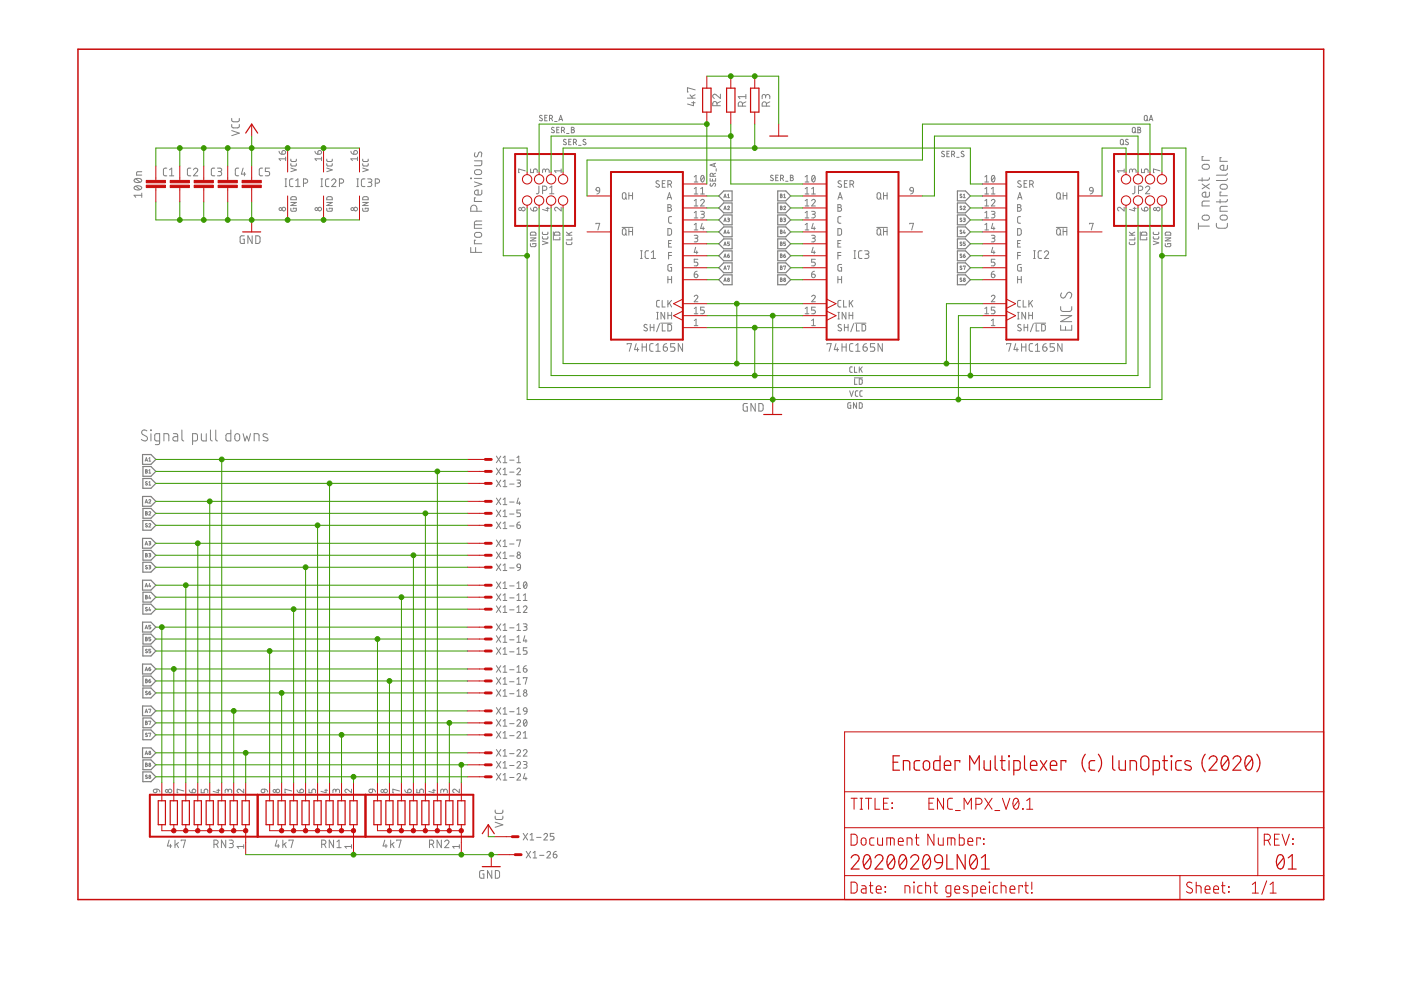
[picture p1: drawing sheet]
<svg xmlns="http://www.w3.org/2000/svg" width="297mm" height="210mm" viewBox="0 0 297 210" stroke-linecap="round" stroke-linejoin="round" font-family="sans-serif">
<g fill="none" stroke="#808080" stroke-width=".21">
<path d="M147.4 19l-1.6-.4v.9h.1M152.7 20v.9l-.9-.8a.44 .44 0 0 0-.7 .1 .44 .44 0 0 0 .4 .7M28.5 39.6a1.03 1.03 0 0 1 1.6 .2 .97 .97 0 0 1-1.7 0zM28.5 38a1.03 1.03 0 0 1 1.6 .3 .97 .97 0 0 1-1.7 0zM28.8 39.5l.9 .7M28.8 37.9l.9 .7M30.1 36.4h-1l-.1 .3v.4h1.1M35.4 35.6l-.5 .1-.3 .3 .1 1.1 .2 .2h.5M35.9 37.3h1M35.9 36l.5-.4v1.7M40.4 35.6l-.5 .1-.2 .3 .1 1.1 .1 .2h.5M41 36a.45 .45 0 0 1 .6-.3 .45 .45 0 0 1 .2 .7l-.8 .9h.9"/>
<path d="M45.5 35.6l-.5 .1-.2 .3v1.1l.2 .2h.5M46.1 35.6h.6a.36 .36 0 0 1 .3 .4 .36 .36 0 0 1-.3 .4h-.4M46.6 36.4a.46 .46 0 0 1 .4 .4 .46 .46 0 0 1-.4 .5h-.5M49.1 26.4v.5l.4 .2h1l.2-.2v-.5M49.1 25.1v.5l.4 .2h1l.2-.2v-.5M49.1 27.7l1.6 .5-1.6 .6M50.6 35.6l-.5 .1-.2 .3v1.1l.2 .2h.5M51.5 35.6l-.3 1.3h.9M51.8 36.6v.7M55.7 35.6l-.5 .1-.2 .3v1.1l.2 .2h.5M57.2 35.6h-.9v.8h.5a.46 .46 0 0 1 .4 .4 .46 .46 0 0 1-.4 .5h-.5M59.2 32.1l.1 .3 .5 .3"/>
<path d="M59.9 32a.4 .4 0 0 1 .6 .1 .4 .4 0 0 1-.3 .6h-.4zM60.4 39.6h.4M60.4 37.9h.4M60.6 33.7h-1.4l.3 .4M60.6 33.3v.8M60.6 37.9v1.7M61.7 34.7v.4l.2 .1 .9-.1v-.4M61.7 33.7v.4l.2 .1h.9v-.5M61.7 35.6l1.1 .4-1.1 .4M62.1 37.9l-.5 .1-.2 .3v1l.2 .2 .5 .1M62.7 39.6h.9M62.7 38.3l.5-.4v1.7"/>
<path d="M64.3 38.8h.5a.46 .46 0 0 0 .4-.4 .46 .46 0 0 0-.4-.5h-.5v1.7M66.8 32.1l.1 .3 .5 .3M67.5 32a.4 .4 0 0 1 .6 .1 .4 .4 0 0 1-.3 .6h-.4zM68 39.6h.4M68 37.9h.4M68.2 33.7h-1.4l.3 .4M68.2 33.3v.8M68.2 37.9v1.7M69.3 34.7v.4l.2 .1 .9-.1v-.4M69.3 33.7v.4l.2 .1h.9v-.5M69.3 35.6l1.1 .4-1.1 .4M69.7 37.9l-.5 .1-.2 .3v1l.2 .2 .5 .1"/>
<path d="M70.3 38.3a.44 .44 0 0 1 .6-.3 .44 .44 0 0 1 .2 .7l-.8 .9h.9M72 38.8h.4a.46 .46 0 0 0 .5-.4 .46 .46 0 0 0-.5-.5h-.4v1.7M74.4 32.1l.1 .3 .5 .3M75.1 32a.4 .4 0 0 1 .7 .1 .4 .4 0 0 1-.4 .6h-.4zM75.6 39.6h.4M75.6 37.9h.4M75.8 33.7h-1.4l.3 .4M75.8 33.3v.8M75.8 37.9v1.7M76.9 34.7v.4l.3 .1 .8-.1 .1-.4M76.9 33.7v.4l.3 .1h.8l.1-.5M76.9 35.6l1.2 .4-1.2 .4"/>
<path d="M77.4 37.9l-.5 .1-.3 .3 .1 1 .2 .2 .5 .1M77.9 37.9h.6a.36 .36 0 0 1 .3 .4 .36 .36 0 0 1-.3 .4h-.4M78.4 38.7a.46 .46 0 0 1 .4 .4 .46 .46 0 0 1-.4 .5h-.5M79.6 38.8h.4a.46 .46 0 0 0 .5-.4 .46 .46 0 0 0-.5-.5h-.4v1.7M99.8 37.8l.1 .1zM100.6 34.1h1.6v.7l-.3 .3h-1.3M100.6 38.6l1.6 .5-1.6 .5M100.6 37.8h1.6M100.6 36.2a.92 .92 0 0 1 1.5 .2v.2a.86 .86 0 0 1-1.5 0zM100.7 32.4l-.1 .7 .4 .2 .6-1h.4l.2 .3-.2 .7M111.4 36.2l-1.4-.4v.8h.1M112.5 35.8v.8h.6v-.5a.4 .4 0 0 1 .4-.3 .4 .4 0 0 1 .4 .3v.5"/>
<path d="M114.3 39.5l-.1 1.4-.2 .2h-.3M114.9 24.6a.28 .28 0 0 0-.4-.1 .28 .28 0 0 0 0 .4l.4 .2a.3 .3 0 0 1 0 .5 .3 .3 0 0 1-.4-.1h-.1M115.5 25h.4M115.7 36.2a.39 .39 0 0 1 .3-.4 .39 .39 0 0 1 .4 .4v.4M115.7 36.4l-.1-.4-.3-.2-.2 .2-.1 .6M116 24.4h-.5v1.2h.5M116.5 25.1l.6-.1v-.4l-.6-.2v1.2M116.5 39.8l.5-.3v1.6M116.9 25.1l.3 .5M117.5 27.1a.28 .28 0 0 0-.5-.1 .28 .28 0 0 0 .1 .5l.4 .3a.33 .33 0 0 1-.2 .4 .33 .33 0 0 1-.4-.2M117.6 25.8h.5M118 27.5h.4"/>
<path d="M118.5 25.6l.4-1.2 .4 1.2M118.6 27h-.6v1.2h.6M118.6 25.3h.6M119 36.2h-1.4l.3 .4M119 35.8v.8M119 27.6l.6-.1v-.4l-.6-.1v1.2M119.4 27.6l.3 .6M120 29.6a.29 .29 0 0 0-.4 0 .29 .29 0 0 0 0 .4l.5 .3a.33 .33 0 0 1-.2 .4 .33 .33 0 0 1-.5-.2M120.1 28.3h.5M120.6 30.1h.4M121.1 29.5h-.5v1.2h.5M121.1 27h.5l.1 .2-.2 .3 .3 .3-.2 .3-.5 .1z"/>
<path d="M121.1 27.5h.4M121.6 30.2l.6-.1v-.4l-.6-.2v1.2M122 30.2l.2 .5M122.7 30.8h.5M124.2 29.6l-.3-.1-.3 .2 .1 .2 .4 .3a.32 .32 0 0 1 0 .5 .32 .32 0 0 1-.5-.2M126.5 39.8h.5l.1 .7-.6-.1-.1-.3zM139.7 38.4a.35 .35 0 0 0-.5 0 .35 .35 0 0 0 0 .5l.5 .2a.35 .35 0 0 1 0 .6 .35 .35 0 0 1-.5-.1l-.2-.1M140.4 38.9h.5M141 38.3h-.6v1.4h.6M141.6 39.1h.4a.38 .38 0 0 0 .4-.4 .38 .38 0 0 0-.4-.4h-.4v1.4M142.1 39.1l.3 .6M145.8 20.8h1.6"/>
<path d="M146.3 20.1l.5 .7M146.6 21.8h.8M147 21.5v.9l-1.2-.3M147.2 37.5l.4-.3v1.4M147.2 38.6h.8M147.4 20.1l-.8 .4M148.7 37.3l.1-.1a.74 .74 0 0 1 .6 .7 .74 .74 0 0 1-.5 .7 .88 .88 0 0 1-.2-1.3zM149.2 37.5l-.6 .8M150.6 37.8v.6h1.1v-.6M150.6 38.9v.4l.2 .2 .4-.5a.32 .32 0 0 1 .5 0 .32 .32 0 0 1-.1 .5M151.1 38v.4M151.2 37.4l-.1-.6h-.4l-.1 .6h1.1"/>
<path d="M151.4 34.7v.6M151.7 36.7l-.5 .3M151.7 34.6l-1.1 .4 1.1 .4M151.8 35.8v.5M152 22.4v-.4a.46 .46 0 0 0-.4-.5 .46 .46 0 0 0-.5 .5v.4h1.6M152.7 21.5l-.7 .4M157.4 22.5v-.5a.44 .44 0 0 0-.4-.4 .44 .44 0 0 0-.5 .4v.5h1.6M158.1 21.6l-.7 .3M158.1 20.5h-1.6l.4 .4M158.1 20v.9M162.3 20.5a.44 .44 0 0 1 .5-.5 .44 .44 0 0 1 .4 .5v.4M162.3 20.8v-.4a.37 .37 0 0 0-.3-.4 .37 .37 0 0 0-.4 .4v.5"/>
<path d="M162.5 22.5v-.5a.46 .46 0 0 0-.5-.4 .46 .46 0 0 0-.4 .4v.5h1.6M163.2 21.6l-.7 .3M163.9 37.3l-.4-.1-.1 .2 .5 .4a.32 .32 0 0 1-.1 .5 .32 .32 0 0 1-.5-.1M164.5 37.7h.4M165 37.1h-.5v1.2h.5M165.5 37.8l.6-.1v-.4l-.6-.2v1.2M165.9 37.8l.2 .5M166.6 38.4h.5M167.6 37.1l.5 .2v.3l-.2 .1 .3 .2-.2 .4h-.4zM167.6 37.7h.3M170.7 38.6h.8M170.7 37.5l.4-.3v1.4"/>
<path d="M172.3 37.3l.1-.1a.71 .71 0 0 1 .5 .7 .71 .71 0 0 1-.5 .7l-.3-.7zM172.8 37.5l-.6 .8M178.4 38.4l-.5-.1-.2 .3 .6 .5a.39 .39 0 0 1-.1 .6 .39 .39 0 0 1-.5-.2M179 38.9h.5M179.6 38.3h-.6v1.4h.6M180.2 39.1h.4a.38 .38 0 0 0 .4-.4 .38 .38 0 0 0-.4-.4h-.4v1.4M180.7 39.1l.3 .6M193 39.8h.6l.1 .7-.7-.1-.1-.3zM200.2 32.2l-.4-.1-.2 .2 .6 .6a.34 .34 0 0 1-.2 .4 .34 .34 0 0 1-.4-.2M200.8 32.6h.3M201.3 32.1h-.5v1.1h.5M201.8 32.7l.5-.1v-.4l-.5-.1v1.1"/>
<path d="M202.1 32.7l.3 .5M202.8 33.4h.5M204.3 32.2l-.3-.1-.2 .2 .6 .6a.33 .33 0 0 1-.2 .3 .33 .33 0 0 1-.4-.1M208.8 38.6h.8M208.8 37.5l.4-.3v1.4M210.4 37.3l.2-.1a.76 .76 0 0 1 .3 .7 .76 .76 0 0 1-.5 .7l-.2-.7zM210.9 37.5l-.7 .8M216.5 38.4a.35 .35 0 0 0-.6 0 .35 .35 0 0 0 0 .5l.5 .2a.35 .35 0 0 1 0 .6 .35 .35 0 0 1-.5-.1l-.1-.1M217.1 38.9h.5M217.7 38.3h-.6v1.4h.6M218.3 39.1h.4a.38 .38 0 0 0 .4-.4 .38 .38 0 0 0-.4-.4h-.4v1.4M218.8 39.1l.3 .6"/>
<path d="M231.1 39.8h.5l.2 .7-.7-.1zM237.6 29.7l.2-.2 .3 .2 .1 .7-.3 .3-.3-.2zM238 30.4l.3 .3M238.3 36.2h-1.4l.3 .4M238.3 35.8v.8M239.2 29.6l-.4-.1-.2 .3 .6 .5a.33 .33 0 0 1-.2 .4 .33 .33 0 0 1-.4-.2M240.1 36.2a.39 .39 0 0 1 .4-.4 .39 .39 0 0 1 .4 .4v.4M240.1 36.4v-.4l-.4-.2-.2 .2v.6M240.1 27.2l.2-.2 .4 .2v.8l-.2 .2-.4-.2zM240.6 27.9l.3 .3M240.6 39.5v1.4l-.2 .2h-.3M241.2 27l.6 .1v.3l-.2 .1 .3 .3-.2 .3-.5 .1z"/>
<path d="M241.2 27.5h.4M242 35.8v.8h.6v-.5a.4 .4 0 0 1 .4-.3 .4 .4 0 0 1 .4 .3v.5M242.6 24.6l.3-.1 .3 .1v.8l-.2 .2-.4-.2zM242.9 39.8a.45 .45 0 0 1 .6-.3 .45 .45 0 0 1 .1 .7l-.7 .9h.9M243.1 25.4l.3 .2M243.6 25.6l.5-1.2 .3 1.2M243.8 25.3h.5M246 36.2l-1.4-.4v.8h.1M254.9 37.7v.8M254.9 39l1.5 1M254.9 35.1a.92 .92 0 0 1 1.5 .2v.2a.92 .92 0 0 1-1.5 .1zM255.1 33.2h-.2v.8h1.5"/>
<path d="M256.4 37.7l-.2 .5h-2.1M256.4 39l-1.5 1M258.9 39.2l.8-.1a.52 .52 0 0 1 .5 .5 .52 .52 0 0 1-.5 .5l-.8-.1-.2-.3zM258.9 33.4h-.2v.8h1.5M260.2 37.9l-.1 .2-.3 .2h-1.9M260.2 36.8l-.2 .3h-2.1M260.2 35.1l-.1 .9-.9 .1a.55 .55 0 0 1-.5-.7 .55 .55 0 0 1 .8-.3v1M30.1 41.4h-1.7l.4 .4M30.1 40.9v.9M51.8 50h-.7l-.2 .2v1.1l.2 .3h.7v-.9h-.3M53.5 50v1.6l-.9-1.6v1.6M54.2 50h.7l.2 .3v.9l-.2 .4h-.7z"/>
<path d="M61.7 44.2l.1 .6h.8l.2-.2v-.4h-.6v.1M61.7 42.9h1.1l-1.1 .7h1.1M61.8 41.8l.8-.1 .2 .2v.5h-1.1zM69.3 44.2l.1 .6 1-.1v-.5h-.6v.1M69.3 42.9h1.1l-1.1 .7h1.1M69.4 41.8l.9-.1 .1 .2v.5h-1.1zM76.9 44.2l.1 .6 1-.1 .1-.5h-.7v.1M76.9 42.9h1.2l-1.2 .7h1.2M77 41.8l.9-.1 .1 .2 .1 .5h-1.2zM99.8 52.5v1h2.4M100.6 47.6h1.6M100.6 49.5a.92 .92 0 0 1 1.5 .2v.2a.86 .86 0 0 1-1.5 0z"/>
<path d="M100.8 52.5v1M100.8 50.9h-.2v.8h1.6M100.8 42h-.2v.7h1.6M101.1 44.8v-.6a.66 .66 0 0 0-.6-.7 .66 .66 0 0 0-.7 .7v.6h2.4M102.2 46.9h-1.4l-.2 .3v1.2h1.6M102.2 40.3l-.2 .9-.9 .1a.54 .54 0 0 1-.5-.6 .54 .54 0 0 1 .8-.4v1M112.5 51.6l.1 .7h.8l.2-.2v-.5h-.6v.2M112.5 50.4h1.1l-1.1 .7h1.1M112.5 44.1l.1 .4 .5 .2M112.5 49.3l.9-.1 .2 .2v.5h-1.1zM113.2 44a.4 .4 0 0 1 .6 .2 .4 .4 0 0 1-.3 .5h-.4zM115 50.2v.3l.3 .2h.7l.2-.5"/>
<path d="M115 49.2v.4l.3 .1h.7l.2-.5M115 51.1l1.2 .4-1.2 .4M115 40.4h.5a.46 .46 0 0 0 .5-.5 .46 .46 0 0 0-.5-.4h-.5v1.6M115.8 44.2h.6M116.1 43.9v.8l-1.1-.3M116.5 41.1h.9M117.3 49.2v1.7M117.6 49.3l.9-.1 .2 .2v.5h-1.2zM118.7 50.3v.5h-1.2M119 43.9v.8l-.8-.7a.39 .39 0 0 0-.6 .2 .39 .39 0 0 0 .3 .5M120.1 51.4v.3l.2 .2 .9-.1v-.4M120.1 49.9h1.1"/>
<path d="M120.1 49.2l.7 .7M121.2 50.4v.5h-1.1M121.2 49.2l-.7 .4M126.4 47.5v-.2h.7l-.3 1.4M127.1 40.5l-.1 .4-.5 .2M131.9 48.2h2.3M132.1 48.6h.5l.1 .9a.38 .38 0 0 1-.4 .4 .38 .38 0 0 1-.3-.4zM132.1 41h.5l.1 .8a.38 .38 0 0 1-.4 .4 .38 .38 0 0 1-.3-.4zM132.6 49.6l.3 .3M132.6 41.9l.3 .3M133.3 40.9v1.3M133.3 48.5v1.4"/>
<path d="M133.3 49.1h.8M133.3 41.5h.8M134.1 40.9v1.3M134.1 48.5v1.4M135.8 54.8h.4M135.8 53.2h.4M136 53.2v1.6M137.5 53.2h-.5l-.2 .3 .1 1.2 .6 .1M138.1 54.8h.9M138.1 53.5l.4-.3v1.6M141.5 42.2l.4-1.3 .5 1.3M141.6 41.9h.7"/>
<path d="M141.6 43.4l.6 .1 .1 .3-.3 .2a.39 .39 0 0 1 .4 .4 .39 .39 0 0 1-.4 .4h-.4zM141.6 48.5h.6l.1 .2 .1 .8-.2 .3-.6 .1zM141.6 58.6v1.4M141.6 59.2h.8M141.6 44h.4M141.8 51.6h.4M141.8 54.2h.6M142.4 56.1h-.5l-.3 .2v.9l.2 .2 .6 .1v-.8h-.2M142.4 45.9l-.4 .1-.2 .2v.9l.3 .2h.3M142.4 53.5h-.6v1.4M142.4 58.6v1.4M142.4 51h-.6v1.4h.6"/>
<path d="M147.2 49.9h.6l.2 .2-.2 .4h-.5M147.2 58.1h.5a.39 .39 0 0 1 .3 .5 .39 .39 0 0 1-.4 .3 .39 .39 0 0 1-.4-.4zM147.2 43.7h.8M147.2 40l.4-.3v1.4M147.2 42.6l.4-.3v1.4M147.2 45.1l.4-.3v1.4M147.2 47.6l.4-.3v1.4M147.2 41.1h.8M147.2 46.2h.8M147.2 48.7h.8M147.5 52.4l-.3 1.1h.8M147.6 50.5a.39 .39 0 0 1 .4 .4 .39 .39 0 0 1-.4 .4h-.4"/>
<path d="M147.7 53.2v.6M147.8 57.5l-.4 .1-.2 .5M148 55h-.8v.6h.5a.4 .4 0 0 1 .3 .4 .4 .4 0 0 1-.3 .4h-.5M148.5 42.6a.38 .38 0 0 1 .6-.3 .38 .38 0 0 1 .1 .6l-.7 .8h.8M148.5 44.8h.7l.1 .2-.1 .4h-.5M148.5 41.1h.8M148.5 40l.4-.3v1.4M148.9 47.3l-.4 1.1h.8M148.9 45.4a.39 .39 0 0 1 .4 .4 .39 .39 0 0 1-.4 .4h-.4M149.1 48.1v.6M153.5 41.9l.2-.7 .3 .7M153.5 44.4l.2-.7 .3 .7"/>
<path d="M153.5 47l.2-.8 .3 .8M153.5 49.5l.2-.7 .3 .7M153.5 52.1l.2-.8 .3 .8M153.5 54.6l.2-.7 .3 .7M153.5 57.1l.2-.7 .3 .7M153.5 59.7l.2-.8 .3 .8M153.5 41.7h.4M153.5 44.3h.4M153.5 46.8h.4M153.5 49.3h.4M153.5 51.9h.4M153.5 54.4h.4"/>
<path d="M153.5 57h.4M153.5 59.5h.4M154.3 43.9a.2 .2 0 0 1 .3-.2 .2 .2 0 0 1 0 .3l-.3 .4h.4M154.3 46.2l.4 .2-.4 .2M154.3 54.2h.2a.2 .2 0 0 1 .2 .2 .2 .2 0 0 1-.3 .2 .2 .2 0 0 1-.1-.2zM154.3 41.9h.4M154.3 41.3l.2-.1v.7M154.3 56.5l.4-.1-.2 .7M154.4 48.8l-.1 .6h.4M154.5 46.6l.1 .1v.2l-.3 .1M154.5 49.2v.3M154.6 53.9l-.3 .3"/>
<path d="M154.7 51.3h-.4v.4l.4 .1-.1 .2-.3 .1M165.5 41.2l.3 .1-.1 .2 .2 .2-.1 .2h-.3zM165.5 43.7l.3 .1-.1 .2 .1 .1v.3h-.3zM165.5 46.2l.3 .1-.1 .3 .1 .1v.3h-.3zM165.5 48.8l.3 .1-.1 .2 .1 .1v.3h-.3zM165.5 51.3l.3 .1-.1 .3 .1 .1v.2l-.3 .1zM165.5 53.9l.3 .1-.1 .2 .1 .1v.3h-.3zM165.5 56.4l.3 .1-.1 .2 .1 .1v.3h-.3zM165.5 58.9l.3 .1-.1 .3 .1 .1v.3h-.3zM165.5 41.5h.2M165.5 51.7h.2M165.5 56.7h.2"/>
<path d="M165.5 59.3h.2M165.5 46.6h.2M165.5 54.2h.2M165.5 44h.2M165.5 49.1h.2M166.2 43.9a.2 .2 0 0 1 .3-.2 .2 .2 0 0 1 0 .3l-.3 .4h.4M166.2 46.2l.3 .1v.3h-.3M166.2 54.2h.2a.2 .2 0 0 1 .2 .2 .2 .2 0 0 1-.3 .2 .2 .2 0 0 1-.1-.2zM166.2 41.9h.4M166.2 56.5l.4-.1-.3 .7M166.2 41.3l.1-.1v.7M166.3 48.8l-.1 .6h.4"/>
<path d="M166.3 46.6l.2 .1v.2l-.3 .1M166.4 49.2v.3M166.5 53.9l-.3 .3M166.6 51.3h-.4v.4l.4 .1-.1 .2-.3 .1M170.7 43.7h.8M170.7 41.1h.8M170.7 46.2h.8M170.7 48.7h.8M170.7 40l.4-.3v1.4M170.7 42.6l.4-.3v1.4M170.7 45.1l.4-.3v1.4M170.7 47.6l.4-.3v1.4"/>
<path d="M172.1 49.9h.6l.1 .2-.1 .4h-.5M172.1 58.1h.5a.39 .39 0 0 1 .3 .5 .39 .39 0 0 1-.5 .3 .39 .39 0 0 1-.3-.4zM172.1 42.6a.38 .38 0 0 1 .5-.3 .38 .38 0 0 1 .1 .6l-.6 .8h.8M172.1 44.8h.6l.1 .2-.1 .4h-.5M172.1 41.1h.8M172.1 40l.4-.3v1.4M172.4 52.4l-.3 1.1h.8M172.4 47.3l-.3 1.1h.8M172.5 50.5a.39 .39 0 0 1 .4 .4 .39 .39 0 0 1-.4 .4h-.4M172.5 45.4a.39 .39 0 0 1 .4 .4 .39 .39 0 0 1-.4 .4h-.4M172.6 48.1v.6M172.6 53.2v.6"/>
<path d="M172.7 57.5l-.4 .1-.2 .5M172.9 55h-.8v.6h.5a.4 .4 0 0 1 .3 .4 .4 .4 0 0 1-.3 .4h-.5M177.7 43.4l.6 .1 .1 .3-.3 .2a.39 .39 0 0 1 .3 .4 .39 .39 0 0 1-.3 .4h-.4zM177.7 48.5h.5l.2 .2v.9l-.2 .2-.5 .1zM177.7 51.6h.4M177.7 54.2h.6M177.7 59.2h.7M177.7 44h.4M177.7 58.6v1.4M177.7 42.2l.4-1.3 .5 1.3M177.8 41.9h.7M178.3 45.9l-.5 .1-.1 .2v.9l.6 .2"/>
<path d="M178.3 53.5h-.6v1.4M178.3 51h-.6v1.4h.6M178.4 56.1h-.4l-.3 .2v.9l.1 .2 .6 .1v-.8h-.2M178.4 58.6v1.4M181.1 54.8h.3M181.1 53.2h.3M181.2 53.2v1.6M182.8 53.2h-.6l-.2 .3 .1 1.1 .1 .2h.6M183.3 53.2h.6a.36 .36 0 0 1 .3 .3 .36 .36 0 0 1-.3 .4h-.4M183.8 53.9a.46 .46 0 0 1 .4 .4 .46 .46 0 0 1-.4 .5h-.5M185.9 48.2h2.3M186.1 48.6h.5l.1 .9a.38 .38 0 0 1-.4 .4 .38 .38 0 0 1-.4-.4z"/>
<path d="M186.1 41h.5l.1 .8a.38 .38 0 0 1-.4 .4 .38 .38 0 0 1-.4-.4zM186.6 49.6l.3 .3M186.6 41.9l.3 .3M187.3 49.1h.8M187.3 41.5h.8M187.3 40.9v1.3M187.3 48.5v1.4M188.1 40.9v1.3M188.1 48.5v1.4M192.9 47.5v-.2h.8l-.4 1.4M193.7 40.5l-.2 .4-.4 .2M203.9 41.2h-.3v.1l.3 .5h-.4"/>
<path d="M203.9 43.8l-.3-.1v.2l.3 .5-.4-.1M203.9 46.3h-.3v.1l.3 .5h-.4M203.9 48.9l-.3-.1v.2l.3 .4h-.4M203.9 51.4h-.3v.1l.3 .5h-.4M203.9 53.9h-.3v.1l.3 .5h-.4M203.9 56.5l-.3-.1v.2l.3 .5-.4-.1M203.9 59h-.3v.1l.3 .5h-.4M204.2 43.9a.21 .21 0 0 1 .3-.2 .21 .21 0 0 1 .1 .3l-.4 .4h.5M204.2 46.2l.4 .1v.3h-.3M204.2 54.2h.3a.2 .2 0 0 1 .1 .2 .2 .2 0 0 1-.2 .2 .2 .2 0 0 1-.2-.2zM204.2 41.9h.5M204.2 56.5l.5-.1-.3 .7"/>
<path d="M204.2 41.3l.2-.1v.7M204.4 48.8l-.2 .6h.5M204.4 46.6l.2 .3-.4 .1M204.5 49.2v.3M204.6 53.9l-.4 .3M204.7 51.3h-.5v.4l.5 .1-.1 .2-.4 .1M208.8 43.7h.8M208.8 41.1h.8M208.8 46.2h.8M208.8 48.7h.8M208.8 40l.4-.3v1.4M208.8 42.6l.4-.3v1.4"/>
<path d="M208.8 45.1l.4-.3v1.4M208.8 47.6l.4-.3v1.4M210.2 49.9h.6l.1 .2-.1 .4h-.5M210.2 58.1h.5a.39 .39 0 0 1 .3 .5 .39 .39 0 0 1-.5 .3 .39 .39 0 0 1-.3-.4zM210.2 42.6a.38 .38 0 0 1 .5-.3 .38 .38 0 0 1 .1 .6l-.6 .8h.7M210.2 44.8h.6l.1 .2-.1 .4h-.5M210.2 41.1h.7M210.2 40l.4-.3v1.4M210.5 52.4l-.3 1.1h.7M210.5 47.3l-.3 1.1h.7M210.6 50.5a.39 .39 0 0 1 .3 .4 .39 .39 0 0 1-.3 .4h-.4M210.6 45.4a.39 .39 0 0 1 .3 .4 .39 .39 0 0 1-.3 .4h-.4"/>
<path d="M210.7 48.1v.6M210.7 53.2v.6M210.8 57.5l-.4 .1-.2 .5M210.9 55h-.7v.6h.5a.4 .4 0 0 1 .3 .4 .4 .4 0 0 1-.3 .4h-.5M215.8 43.4l.6 .1 .1 .3-.4 .2a.39 .39 0 0 1 .4 .4 .39 .39 0 0 1-.4 .4h-.3zM215.8 48.5h.5l.2 .2v.8l-.2 .3-.5 .1zM215.8 51.6h.4M215.8 54.2h.6M215.8 59.2h.7M215.8 44h.3M215.8 58.6v1.4M215.8 42.2l.4-1.3 .5 1.3"/>
<path d="M215.9 41.9h.7M216.4 45.9l-.5 .1-.1 .2v.9l.6 .2M216.4 53.5h-.6v1.4M216.4 51h-.6v1.4h.6M216.5 56.1h-.4l-.3 .2v.9l.1 .2 .6 .1v-.8h-.2M216.5 58.6v1.4M219.1 54.8h.4M219.1 53.2h.4M219.3 53.2v1.6M220.8 53.2h-.5l-.2 .3 .1 1.2 .6 .1M221.4 53.5a.44 .44 0 0 1 .6-.3 .44 .44 0 0 1 .2 .7l-.8 .9h.9M224 48.2h2.3"/>
<path d="M224.2 48.6h.5l.1 .9a.39 .39 0 0 1-.4 .4 .39 .39 0 0 1-.4-.4zM224.2 41h.5l.1 .8a.39 .39 0 0 1-.4 .4 .39 .39 0 0 1-.4-.4zM224.7 49.6l.3 .3M224.7 41.9l.3 .3M225.4 49.1h.8M225.4 41.5h.8M225.4 40.9v1.3M225.4 48.5v1.4M226.2 40.9v1.3M226.2 48.5v1.4M231 47.5v-.2h.8l-.4 1.4M231.8 40.5l-.2 .4-.5 .2"/>
<path d="M238.3 43.9v.8l-.7-.7a.39 .39 0 0 0-.7 .2 .39 .39 0 0 0 .3 .5M239.4 51.4l.1 .3 .2 .2 .8-.1 .1-.4M239.4 49.9h1.2M239.4 49.2l.8 .7M240.2 44.2h.7M240.6 43.9v.8l-1.1-.3M240.6 50.4v.5h-1.2M240.6 49.2l-.7 .4M241.4 40.4h.4a.46 .46 0 0 0 .5-.5 .46 .46 0 0 0-.5-.4h-.4v1.6M241.8 49.2v1.7M242 44.1l.1 .4 .5 .2M242.1 49.3l.9-.1 .1 .2v.5h-1.1z"/>
<path d="M242.7 44a.4 .4 0 0 1 .7 .2 .4 .4 0 0 1-.4 .5h-.4zM243.1 50.3v.5h-1.1M244.5 50.2v.3l.3 .2h.7l.2-.5M244.5 49.2v.4l.3 .1h.7l.2-.5M244.5 51.1l1.2 .4-1.2 .4M247.1 51.6l.1 .7h.8l.2-.2v-.5h-.6v.2M247.1 50.4h1.1l-1.1 .7h1.1M247.1 49.3l.9-.1 .2 .2v.5h-1.1zM254.1 47.9h2.3M254.1 47.3v1.3M255.1 45.7l.8-.1a.53 .53 0 0 1 .5 .5 .53 .53 0 0 1-.5 .6l-.8-.2-.2-.3zM256.4 42.6l-1.3 .1-.2 .3v.7h1.5"/>
<path d="M256.4 40.7l-.1 1-.9 .1a.55 .55 0 0 1-.5-.7 .55 .55 0 0 1 .8-.4v1.1M257.9 47.3v.8l.5 .3 1.6-.1 .2-.3v-.7M258.7 42.3v.8M258.9 45.7l.8-.1a.52 .52 0 0 1 .5 .5 .52 .52 0 0 1-.5 .6l-.8-.2-.2-.3zM258.9 40.7h-.2v.8h1.5M260.2 43.8h-1.3l-.2 .3v.7h1.5M260.2 42.3l-.2 .5h-2.1M133 73v-.1h.9l-.5 1.6M134.9 72.9l-.4 1.2h.9M135.2 73.7v.8M136.1 72.9v1.6M136.1 73.6h1"/>
<path d="M137.1 72.9v1.6M137.2 68.9l-.5-.1-.2 .3 .2 .3 .4 .2a.35 .35 0 0 1 .1 .5 .35 .35 0 0 1-.6 0l-.1-.1M137.9 68.8v1.4M137.9 69.4h.7M138.5 72.9h-.5l-.2 .3 .1 1.2 .6 .1M138.6 68.8v1.4M139.1 74.5h.9M139.1 73.2l.4-.3v1.6M139.2 67.6h.4M139.2 66.2h.4M139.4 66.2v1.4M139.8 63.7h-.4l-.2 .3v.9l.2 .2h.4"/>
<path d="M139.8 68.6l-.6 1.7M140.1 68.5h2.4M140.4 63.7v1.4h.6M140.4 68.8v1.4h.7M140.6 73.6h.6a.45 .45 0 0 1 .3 .5 .45 .45 0 0 1-.4 .4 .45 .45 0 0 1-.5-.5zM140.9 66.2v1.4l-.8-1.4v1.4M141.4 72.9l-.6 .3-.2 .4M141.6 68.8h.6l.1 .2 .1 .8-.2 .3-.6 .1zM141.6 63.7v1.4M141.6 66.2v1.4M141.6 66.9h.8M141.9 64.2l.5 .9"/>
<path d="M142.4 66.2v1.4M142.4 63.7l-.8 .9M143.1 72.9h-.9v.7h.5a.46 .46 0 0 1 .4 .4 .46 .46 0 0 1-.4 .5h-.5M144.7 72.9v1.6l-.9-1.6v1.6M147.2 62.9a.38 .38 0 0 1 .5-.3 .38 .38 0 0 1 .1 .6l-.6 .8h.8M147.2 68l.4-.3v1.3M147.2 65.4l.4-.3v1.4M147.2 69h.8M147.2 66.5h.8M149.3 65.1h-.8v.6h.5a.4 .4 0 0 1 .3 .4 .4 .4 0 0 1-.3 .4h-.5M170.7 66.5h.8M170.7 65.4l.4-.3v1.4"/>
<path d="M172.1 62.9a.38 .38 0 0 1 .5-.3 .38 .38 0 0 1 .1 .6l-.6 .8h.8M172.1 69h.8M172.1 68l.4-.3v1.3M172.9 65.1h-.8v.6h.5a.4 .4 0 0 1 .3 .4 .4 .4 0 0 1-.3 .4h-.5M175.3 73v-.1h.9l-.4 1.6M177.2 72.9l-.3 1.2h.9M177.5 73.7v.8M177.7 67.6h.3M177.7 66.2h.3M177.8 66.2v1.4M178.3 63.7h-.5l-.1 .3v.9l.1 .2h.5M178.4 68.9l-.5-.1-.2 .3 .6 .5a.35 .35 0 0 1 0 .5 .35 .35 0 0 1-.5 0l-.1-.1"/>
<path d="M178.5 73.6h.9M178.5 72.9v1.6M178.9 63.7v1.4h.6M179 69.4h.8M179 68.8v1.4M179.3 66.2v1.4l-.7-1.4v1.4M179.4 72.9v1.6M179.8 68.8v1.4M180 66.9h.8M180 66.2v1.4M180.1 63.7v1.4M180.4 64.2l.4 .9"/>
<path d="M180.7 77.8h-.4l-.1 .2v.8l.5 .2M180.8 66.2v1.4M180.8 63.7l-.7 .9M180.8 72.9h-.5l-.2 .3v1.1l.2 .1 .5 .1M181 68.6l-.6 1.7M181.2 77.8v1.2h.5M181.3 68.5h2.3M181.4 74.5h.9M181.4 73.2l.5-.3v1.6M181.6 68.8v1.4h.6M182.2 77.8v1.2M182.4 78.2l.4 .8"/>
<path d="M182.8 68.8h.5l.2 .2v.9l-.2 .2-.5 .1zM182.8 77.8l-.6 .7M183 73.6h.5a.45 .45 0 0 1 .4 .5 .45 .45 0 0 1-.5 .4 .45 .45 0 0 1-.4-.5zM183.7 72.9l-.4 .1-.3 .6M185.5 72.9h-.9v.7h.5a.46 .46 0 0 1 .4 .4 .46 .46 0 0 1-.4 .5h-.5M187.1 72.9v1.6l-.9-1.6v1.6M208.8 66.5h.8M208.8 65.4l.4-.3v1.4M210.2 62.9a.38 .38 0 0 1 .5-.3 .38 .38 0 0 1 .1 .6l-.6 .8h.7M210.2 69h.7M210.2 68l.4-.3v1.3M210.9 65.1h-.7v.6h.5a.4 .4 0 0 1 .3 .4 .4 .4 0 0 1-.3 .4h-.5"/>
<path d="M213.4 73v-.1h.9l-.4 1.6M215.3 72.9l-.3 1.2h.9M215.6 73.7v.8M215.8 67.6h.3M215.8 66.2h.3M215.9 66.2v1.4M216.4 63.7h-.5l-.1 .3v.9l.1 .2h.5M216.5 68.9a.35 .35 0 0 0-.6-.1 .35 .35 0 0 0 0 .6l.5 .2a.32 .32 0 0 1 .1 .4 .32 .32 0 0 1-.5 .1l-.2-.1M216.6 73.6h.9M216.6 72.9v1.6M216.9 63.7v1.4h.7M217.1 69.4h.8"/>
<path d="M217.1 68.8v1.4M217.4 66.2v1.4l-.7-1.4v1.4M217.5 72.9v1.6M217.9 68.8v1.4M218.1 66.9h.8M218.1 66.2v1.4M218.1 63.7v1.4M218.5 64.2l.4 .9M218.9 66.2v1.4M218.9 63.7l-.8 .9M218.9 72.9h-.5l-.2 .3 .1 1.2 .6 .1M219.1 68.6l-.6 1.7"/>
<path d="M219.3 68.5h2.4M219.5 74.5h.9M219.5 73.2l.5-.3v1.6M219.7 68.8v1.4h.6M220.9 68.8h.5l.2 .2v.9l-.2 .2-.5 .1zM221.1 73.6h.5a.45 .45 0 0 1 .4 .5 .45 .45 0 0 1-.5 .4 .45 .45 0 0 1-.4-.5zM221.8 72.9l-.4 .1-.3 .6M223.6 72.9h-.9v.7h.5a.46 .46 0 0 1 .4 .4 .46 .46 0 0 1-.4 .5h-.5M224.9 65v.7l.5 .3h1.6l.2-.3v-.7M224.9 69v1h2.3v-1M224.9 66.9h2.3l-2.3 1.3h2.3M225.1 62.1a.57 .57 0 0 0-.1 .9 .57 .57 0 0 0 .8-.1l.5-.7a.58 .58 0 0 1 .8 0 .58 .58 0 0 1 0 .8l-.2 .3"/>
<path d="M225.2 72.9v1.6l-.9-1.6v1.6M225.9 69.2v.8M30.8 97.8l.2-.8 .3 .8M30.8 97.6h.4M30.9 99.6l.3 .1-.1 .2 .1 .1v.3h-.3zM30.9 99.9h.2M31.1 91.4a.58 .58 0 0 0-.8-.1 .58 .58 0 0 0 0 .8l.7 .4a.54 .54 0 0 1 .2 .8 .54 .54 0 0 1-.7 .2l-.5-.3M31.6 97.2l.1-.2v.8M31.6 99.7l.1-.1v.7M31.6 97.8h.4M31.9 91.2l.2 .1zM32 91.9v1.6"/>
<path d="M33.8 93.5h-.8l-.2-.2v-1.1l.2-.2 .8-.1v2l-.2 .4h-.7M34.8 93.5v-1.6l.9 .2 .1 1.4M36.8 91.9l.6 .1 .3 .2v1.3h-.6a.46 .46 0 0 1-.5-.5 .46 .46 0 0 1 .5-.4h.6M38.6 91.2v1.9l.1 .3 .3 .1M40.8 93.5h.8l.2-.2 .1-1-.3-.3-.8-.1v2.4M42.7 91.9v1.2l.1 .3 .3 .1h.6v-1.6M44.6 91.2v1.9l.1 .3 .3 .1M45.7 91.2l.1 2.1 .3 .2M48.9 91.2v2.3h-.7l-.3-.4v-.9l.3-.2 .7-.1M49.9 92.1l.5-.2a.92 .92 0 0 1 .2 1.5l-.4 .1-.4-.3zM51.5 91.9l.4 1.6 .4-1 .4 1 .4-1.6M53.9 93.5v-1.6l.9 .2 .1 1.4"/>
<path d="M56.7 92.1l-.8-.1-.1 .4 .9 .5 .1 .5-.3 .1-.7-.1M105.2 96.7l1 1.4M105.2 99.3l1 1.3M106.2 96.7l-1 1.4M106.2 99.3l-1 1.3M106.7 97l.4-.3v1.4M106.7 99.6l.4-.3v1.3M106.7 98.1h.8M108.1 97.6h.9M109.6 99.6a.38 .38 0 0 1 .5-.3 .38 .38 0 0 1 .2 .6l-.7 .7h.8M109.6 98.1h.8M109.6 97l.4-.3v1.4"/>
<path d="M158.5 85.6h-.7l-.2 .2v1l.2 .3 .7 .1v-.9h-.3M160.1 85.6v1.6l-.9-1.6v1.6M160.9 85.6h.6l.3 .2v.9l-.3 .4-.6 .1zM180.1 82.9l.4 1.1 .4-1.1M180.4 85.4l-.6 .1-.1 .8 .2 .3h.5v-.7h-.2M181.1 80.1h1.8M181.2 80.3v1.2h.5M181.6 85.4v1.2l-.6-1.2v1.2M181.9 82.9h-.4l-.1 .2v.8l.5 .1M182.2 80.3h.4l.2 .2v.8l-.2 .2h-.4zM182.2 85.4l.6 .2v.8l-.2 .2h-.4zM182.8 82.9h-.4l-.1 .2v.8l.5 .1"/>
<path d="M30.8 106.7l.2-.8 .3 .8M30.8 115.5l.2-.7 .3 .7M30.8 115.4h.4M30.8 106.5h.4M30.9 108.5h.3l-.1 .3 .1 .1v.3h-.3zM30.9 117.3l.3 .1-.1 .3 .2 .2-.1 .2h-.3zM30.9 108.8h.2M30.9 117.7h.2M31.2 102.2l-.2-.1-.1 .2 .3 .5-.4-.1M31.2 111.1l-.3-.1v.2l.3 .5-.4-.1M31.2 120l-.3-.1v.2l.3 .4h-.4M31.6 106.1a.2 .2 0 0 1 .2-.2 .21 .21 0 0 1 .1 .4l-.3 .4h.4"/>
<path d="M31.6 114.8l.3 .1v.2h-.3M31.6 108.6a.2 .2 0 0 1 .2-.1 .2 .2 0 0 1 .1 .3l-.3 .4h.4M31.6 117.3l.3 .1v.3h-.3M31.6 111.2a.2 .2 0 0 1 .2-.2 .2 .2 0 0 1 .1 .3l-.3 .4h.4M31.6 119.9l.3 .1v.2h-.3M31.6 102.3l.1-.2v.7M31.6 100.3h.4M31.6 102.8h.4M31.7 115.1l.2 .3-.3 .1M31.7 117.7l.2 .3-.3 .1M105.2 101.8l1 1.4M105.2 105.6l1 1.4"/>
<path d="M105.2 108.1l1 1.4M105.2 110.7l1 1.4M105.2 114.5l1 1.4M105.2 117l1 1.4M105.2 119.6l1 1.4M106.2 101.8l-1 1.4M106.2 105.6l-1 1.4M106.2 108.1l-1 1.4M106.2 110.7l-1 1.4M106.2 114.5l-1 1.4M106.2 117l-1 1.4M106.2 119.6l-1 1.4"/>
<path d="M106.7 102.1l.4-.3v1.4M106.7 105.9l.4-.3v1.4M106.7 108.4l.4-.3v1.4M106.7 111l.4-.3v1.4M106.7 114.8l.4-.3v1.4M106.7 117.3l.4-.3v1.4M106.7 119.9l.4-.3v1.4M106.7 100.6h.8M106.7 103.2h.8M106.7 107h.8M106.7 109.5h.8M106.7 112.1h.8"/>
<path d="M106.7 115.9h.8M106.7 118.4h.8M108.1 100.1h.9M108.1 102.6h.9M108.1 106.4h.9M108.1 109h.9M108.1 111.5h.9M108.1 115.3h.9M108.1 117.9h.9M109.6 101.8h.6l.2 .2-.2 .4h-.5M109.6 111.3h.5a.39 .39 0 0 1 .3 .4 .39 .39 0 0 1-.4 .4 .39 .39 0 0 1-.4-.4zM109.6 114.6v-.1h.8l-.4 1.4"/>
<path d="M109.7 119.7h.6l.1 .6-.7-.1zM109.9 105.6l-.3 1.1h.8M110 102.4a.39 .39 0 0 1 .4 .4 .39 .39 0 0 1-.4 .4h-.4M110.1 106.4v.6M110.2 110.7l-.3 .1-.3 .5M110.4 108.1h-.8v.7h.5a.4 .4 0 0 1 .3 .3 .4 .4 0 0 1-.3 .4h-.5M30.8 124.4l.2-.7 .3 .7M30.8 133.3l.2-.7 .3 .7M30.8 124.2h.4M30.8 133.1h.4M30.9 126.2l.3 .1-.1 .3 .1 .1v.3h-.3zM30.9 135.1l.3 .1-.1 .3 .1 .1v.2l-.3 .1z"/>
<path d="M30.9 126.6h.2M30.9 135.5h.2M31.2 128.8h-.3v.1l.3 .5h-.4M31.2 137.7h-.3v.1l.3 .5h-.4M31.7 123.7l-.1 .6h.4M31.7 126.2l-.1 .6h.4M31.7 128.8l-.1 .5h.4M31.7 120.2l.2 .3-.3 .1M31.8 124.1v.3M31.8 126.7v.3M31.8 129.2v.3M32 132.6h-.4v.3l.4 .2-.1 .2h-.3"/>
<path d="M32 135.1h-.4v.4l.4 .1-.1 .2-.3 .1M32 137.7h-.4v.3l.4 .2-.1 .2h-.3M105.2 123.4l1 1.4M105.2 125.9l1 1.4M105.2 128.5l1 1.4M105.2 132.3l1 1.4M105.2 134.8l1 1.4M105.2 137.3l1 1.4M106.2 123.4l-1 1.4M106.2 125.9l-1 1.4M106.2 128.5l-1 1.4M106.2 132.3l-1 1.4"/>
<path d="M106.2 134.8l-1 1.4M106.2 137.3l-1 1.4M106.7 123.7l.4-.3v1.4M106.7 126.2l.4-.3v1.4M106.7 128.8l.4-.3v1.4M106.7 132.6l.4-.3v1.4M106.7 135.1l.4-.3v1.4M106.7 137.6l.4-.3v1.4M106.7 121h.8M106.7 124.8h.8M106.7 127.3h.8M106.7 129.9h.8"/>
<path d="M106.7 133.7h.8M106.7 136.2h.8M106.7 138.7h.8M108.1 120.4h.9M108.1 124.2h.9M108.1 126.8h.9M108.1 129.3h.9M108.1 133.1h.9M108.1 135.7h.9M108.1 138.2h.9M109.6 123.7l.4-.3v1.4M109.6 126.2l.4-.3v1.4"/>
<path d="M109.6 128.8l.4-.3v1.4M109.6 132.6l.4-.3v1.4M109.6 135.1l.4-.3v1.4M109.6 137.6l.4-.3v1.4M109.6 124.8h.8M109.6 127.3h.8M109.6 129.9h.8M109.6 133.7h.8M109.6 136.2h.8M109.6 138.7h.8M110.4 120.3l-.1 .4-.6 .3M111 128.8a.39 .39 0 0 1 .5-.3 .39 .39 0 0 1 .1 .6l-.6 .8h.7"/>
<path d="M111 132.3h.6l.1 .2-.1 .3-.5 .1M111 127.3h.7M111 126.2l.4-.3v1.4M111.1 123.5l.3-.1a.83 .83 0 0 1 0 1.4 .88 .88 0 0 1-.3-1.3zM111.3 134.8l-.3 1.1h.7M111.4 132.9a.39 .39 0 0 1 .3 .4 .39 .39 0 0 1-.3 .4h-.4M111.5 135.6v.6M111.7 123.7l-.7 .8M111.7 137.3h-.7v.7h.4a.39 .39 0 0 1 .3 .3 .39 .39 0 0 1-.3 .4h-.4M30.8 142.2l.2-.7 .3 .7M30.8 151.1l.2-.7 .3 .7M30.8 160l.2-.7 .3 .7"/>
<path d="M30.8 150.9h.4M30.8 159.8h.4M30.8 142h.4M30.9 144l.3 .1-.1 .2 .2 .2-.2 .3h-.2zM30.9 152.9l.3 .1-.1 .2 .2 .2-.2 .2h-.2zM30.9 144.3h.2M30.9 153.2h.2M31.2 146.6h-.3v.1l.3 .5h-.4M31.2 155.5h-.3v.1l.3 .5h-.4M31.6 141.8h.2a.21 .21 0 0 1 .2 .2 .21 .21 0 0 1-.2 .2 .21 .21 0 0 1-.2-.2zM31.6 144.3h.2a.21 .21 0 0 1 .2 .3 .21 .21 0 0 1-.2 .1 .21 .21 0 0 1-.2-.2zM31.6 146.9h.2a.21 .21 0 0 1 .2 .2 .21 .21 0 0 1-.2 .2 .21 .21 0 0 1-.2-.2z"/>
<path d="M31.6 150.5l.4-.1-.3 .7M31.6 153l.4-.1-.3 .7M31.6 155.5l.4-.1-.3 .8M31.9 141.5l-.3 .3M31.9 144l-.3 .3M31.9 146.6l-.3 .3M105.2 141.1l1 1.4M105.2 143.7l1 1.4M105.2 146.2l1 1.4M105.2 150l1 1.4M105.2 152.6l1 1.4M105.2 155.1l1 1.4"/>
<path d="M105.2 158.9l1 1.4M106.2 141.1l-1 1.4M106.2 143.7l-1 1.4M106.2 146.2l-1 1.4M106.2 150l-1 1.4M106.2 152.6l-1 1.4M106.2 155.1l-1 1.4M106.2 158.9l-1 1.4M106.7 141.5l.4-.4v1.4M106.7 144l.4-.3v1.4M106.7 146.5l.4-.3v1.4M106.7 150.3l.4-.3v1.4"/>
<path d="M106.7 152.9l.4-.3v1.4M106.7 155.4l.4-.3v1.4M106.7 159.2l.4-.3v1.4M106.7 142.5h.8M106.7 145.1h.8M106.7 147.6h.8M106.7 151.4h.8M106.7 154h.8M106.7 156.5h.8M108.1 142h.9M108.1 144.5h.9M108.1 147.1h.9"/>
<path d="M108.1 150.9h.9M108.1 153.4h.9M108.1 156h.9M108.1 159.8h.9M109.6 152.9a.38 .38 0 0 1 .5-.3 .38 .38 0 0 1 .2 .6l-.7 .8h.8M109.6 155.4a.38 .38 0 0 1 .5-.3 .38 .38 0 0 1 .2 .6l-.7 .8h.8M109.6 159.2a.38 .38 0 0 1 .5-.3 .38 .38 0 0 1 .2 .7l-.7 .7h.8M109.6 141.5l.4-.4v1.4M109.6 144l.4-.3v1.4M109.6 146.5l.4-.3v1.4M109.6 150.3l.4-.3v1.4M109.6 142.5h.8"/>
<path d="M109.6 145.1h.8M109.6 147.6h.8M109.6 151.4h.8M111 141.8h.4a.39 .39 0 0 1 .3 .4 .39 .39 0 0 1-.4 .4 .39 .39 0 0 1-.3-.4zM111 159.2a.39 .39 0 0 1 .5-.3 .39 .39 0 0 1 .1 .7l-.6 .7h.7M111 155.4l.4-.3v1.4M111 143.8v-.1h.7l-.3 1.4M111 156.5h.7M111.1 150.2l.3-.2 .2 .2 .1 .6-.6-.1-.1-.3zM111.1 152.7l.3-.1a.83 .83 0 0 1 0 1.4 .85 .85 0 0 1-.3-1.3zM111.6 141.1l-.5 .3-.1 .4M111.7 152.9l-.7 .8"/>
<path d="M111.7 150.8l-.1 .4-.5 .2M30.9 161.8l.3 .1-.1 .2 .2 .2-.2 .2h-.2zM30.9 162.1h.2M31.2 164.4l-.3 .1 .3 .5h-.4M32.6 167.4l.7-.1v.5a.39 .39 0 0 1-.6 .2 .39 .39 0 0 1-.1-.6zM33.3 167.3l.3 .1 .3 .5M35.9 178.1l-.4 1.3h.9M36.1 179v.7M37.1 178.1v1.6M37.4 179l.4 .7M37.8 178.6l-.7 .6M38.4 178.3v-.2h.9l-.4 1.6"/>
<path d="M39 167.7l-1.4-.4v.8h.1M40.1 167.5l.3 .5 .3 .1M40.8 167.4a.39 .39 0 0 1 .7 .1 .39 .39 0 0 1-.4 .6h-.4zM42.7 167.3v.8h.6v-.5a.39 .39 0 0 1 .4-.3 .39 .39 0 0 1 .3 .3v.5M45.4 179h.4a.44 .44 0 0 0 .4-.4 .44 .44 0 0 0-.4-.5h-.4v1.6M45.9 179l.3 .7M46 167.6h.6M46.3 167.3v.8l-1.1-.3M47.9 178.1v1.6l-1-1.6v1.6M48.4 167.7a.38 .38 0 0 1 .3-.4 .38 .38 0 0 1 .4 .4v.4M48.4 167.9l-.1-.4-.3-.2-.2 .2-.1 .6M48.6 178.1h.5a.36 .36 0 0 1 .4 .4 .36 .36 0 0 1-.4 .3h-.4"/>
<path d="M49 178.8a.44 .44 0 0 1 .5 .5 .44 .44 0 0 1-.5 .4h-.4M51.7 167.3v.8l-.8-.7a.38 .38 0 0 0-.6 .1 .38 .38 0 0 0 .3 .6M51.7 179.5h-1.4l.3 .4M51.7 179.1v.8M55.5 167.4l.6-.1v.5a.39 .39 0 0 1-.5 .2 .39 .39 0 0 1-.1-.6zM56.1 167.3l.4 .1 .2 .5M58.7 178.1l-.3 1.3h.8M59 179v.7M60 178.1v1.6M60.3 179l.4 .7M60.7 178.6l-.7 .6M61.3 178.3v-.2h.9l-.5 1.6"/>
<path d="M61.8 167.7l-1.4-.4v.8h.2M63 167.5l.2 .5 .4 .1M63.7 167.4a.39 .39 0 0 1 .6 .1 .39 .39 0 0 1-.3 .6h-.4zM65.5 167.3v.8h.6v-.5a.4 .4 0 0 1 .4-.3 .4 .4 0 0 1 .4 .3v.5M68.2 179h.5a.44 .44 0 0 0 .4-.4 .44 .44 0 0 0-.4-.5h-.5v1.6M68.7 179l.4 .7M68.8 167.6h.6M69.1 167.3v.8l-1-.3M70.7 178.1v1.6l-.9-1.6v1.6M71.2 167.7a.39 .39 0 0 1 .4-.4 .39 .39 0 0 1 .4 .4v.4M71.2 167.9v-.4l-.4-.2-.2 .2v.6M71.4 179.7h.9"/>
<path d="M71.4 178.5l.5-.4v1.6M74.5 167.3v.8l-.8-.7a.38 .38 0 0 0-.6 .2 .38 .38 0 0 0 .3 .5M74.5 179.5h-1.4l.3 .4M74.5 179.1v.8M78.3 167.4l.7-.1v.5a.39 .39 0 0 1-.6 .2 .39 .39 0 0 1-.1-.6zM79 167.3l.4 .1 .2 .5M81.6 178.1l-.4 1.3h.9M81.8 179v.7M82.8 178.1v1.6M83.1 179l.4 .7M83.5 178.6l-.7 .6M84.1 178.3v-.2h.9l-.4 1.6"/>
<path d="M84.7 167.7l-1.4-.4v.8h.1M85.8 167.5l.1 .3 .5 .3M86.6 167.4a.39 .39 0 0 1 .6 .1 .39 .39 0 0 1-.4 .6h-.4zM88.4 167.3v.8h.6v-.5a.4 .4 0 0 1 .4-.3 .4 .4 0 0 1 .4 .3v.5M91.1 179h.4a.44 .44 0 0 0 .5-.4 .44 .44 0 0 0-.5-.5h-.4v1.6M91.6 179l.4 .7M91.7 167.6h.6M92 167.3v.8l-1.1-.3M93.6 178.1v1.6l-.9-1.6v1.6M94.1 167.7a.39 .39 0 0 1 .4-.4 .39 .39 0 0 1 .3 .4v.4M94.1 167.9l-.1-.4-.3-.2-.2 .2v.6M94.3 178.5a.45 .45 0 0 1 .6-.4 .45 .45 0 0 1 .2 .7l-.8 .9h.9"/>
<path d="M97.4 167.3v.8l-.8-.7a.38 .38 0 0 0-.6 .1 .38 .38 0 0 0 .3 .6M97.4 179.5h-1.4l.3 .4M97.4 179.1v.8M105 173v.5l.3 .3 1.2-.1 .1-.7M105 171.7v.5l.3 .3 1.1-.1 .2-.2v-.5M105 174.3l1.6 .6-1.6 .5M105.2 161.5l1 1.4M105.2 164l1 1.4M106.2 161.5l-1 1.4M106.2 164l-1 1.4M106.7 161.8l.4-.3v1.4M106.7 164.3l.4-.3v1.4"/>
<path d="M106.7 160.3h.8M106.7 162.9h.8M106.7 165.4h.8M108.1 162.3h.9M108.1 164.8h.9M109.6 161.8a.38 .38 0 0 1 .5-.3 .38 .38 0 0 1 .2 .6l-.7 .8h.8M109.6 164.3a.38 .38 0 0 1 .5-.3 .38 .38 0 0 1 .2 .6l-.7 .8h.8M110.9 176.7l1 1.4M111 161.5h.6l.1 .2-.1 .4h-.5M111.3 164l-.3 1.1h.7M111.4 162.1a.38 .38 0 0 1 .3 .4 .38 .38 0 0 1-.3 .4h-.4M111.5 164.8v.6"/>
<path d="M111.9 176.7l-1 1.4M112.4 178.1h.8M112.4 177l.4-.3v1.4M113.8 177.5h.9M115.3 177a.38 .38 0 0 1 .5-.3 .38 .38 0 0 1 .2 .6l-.7 .8h.8M117.5 176.7h-.8v.6h.4a.4 .4 0 0 1 .4 .4 .4 .4 0 0 1-.4 .4h-.4M102.6 184.6h-.6l-.3 .2v1.2l.2 .2h.7v-.9h-.3M104.3 184.6v1.6l-.9-1.6v1.6M105 184.6h.6l.3 .3v1l-.3 .3h-.6zM111.6 180.5l.9 1.4M112.5 180.5l-.9 1.4M113 180.8l.4-.3v1.4"/>
<path d="M113 181.9h.8M114.4 181.4h.9M116 180.8a.38 .38 0 0 1 .5-.3 .38 .38 0 0 1 .1 .6l-.6 .8h.7M117.3 181.1h.5a.4 .4 0 0 1 .3 .5 .4 .4 0 0 1-.4 .3 .4 .4 0 0 1-.4-.4zM117.9 180.5l-.3 .1-.3 .5"/>
<circle cx="59.5" cy="44.3" r=".31"/>
<circle cx="60.2" cy="44.3" r=".39"/>
<circle cx="67.1" cy="44.3" r=".31"/>
<circle cx="67.8" cy="44.3" r=".39"/>
<circle cx="74.7" cy="44.3" r=".31"/>
<circle cx="75.4" cy="44.3" r=".39"/>
<circle cx="110.3" cy="44.3" r=".31"/>
<circle cx="111" cy="44.3" r=".39"/>
<circle cx="154.5" cy="59.5" r=".21"/>
<circle cx="154.5" cy="59.1" r=".16"/>
<circle cx="166.4" cy="59.1" r=".16"/>
<circle cx="166.4" cy="59.5" r=".2"/>
<circle cx="204.5" cy="59.5" r=".21"/>
<circle cx="204.5" cy="59.1" r=".16"/>
<circle cx="244.9" cy="44.3" r=".31"/>
<circle cx="245.6" cy="44.3" r=".39"/>
<circle cx="110" cy="118" r=".39"/>
<circle cx="110" cy="117.3" r=".31"/>
<circle cx="31.8" cy="159.4" r=".16"/>
<circle cx="31.8" cy="159.8" r=".2"/>
<circle cx="111.4" cy="147.2" r=".39"/>
<circle cx="111.4" cy="146.5" r=".3"/>
<circle cx="31.8" cy="164.9" r=".2"/>
<circle cx="31.8" cy="162" r=".16"/>
<circle cx="31.8" cy="164.5" r=".16"/>
<circle cx="31.8" cy="162.3" r=".2"/>
<circle cx="35.3" cy="167.7" r=".31"/>
<circle cx="36" cy="167.7" r=".39"/>
<circle cx="58.2" cy="167.7" r=".31"/>
<circle cx="58.9" cy="167.7" r=".39"/>
<circle cx="81.1" cy="167.7" r=".31"/>
<circle cx="81.8" cy="167.7" r=".39"/>
</g>
<g fill="none" stroke="#808080" stroke-width=".25">
<path d="M153.4 40.5h1.8v2.1h-1.8l-1-1zM153.4 43h1.8v2.1h-1.8l-1-1zM153.4 45.6h1.8v2.1h-1.8l-1-1.1zM153.4 48.1h1.8v2.1h-1.8l-1-1zM153.4 50.7h1.8v2h-1.8l-1-1zM153.4 53.2h1.8v2.1h-1.8l-1-1.1zM153.4 55.7h1.8v2.1h-1.8l-1-1zM153.4 58.3h1.8v2.1h-1.8l-1-1.1zM164.9 40.5h1.7l1 1.1-1 1h-1.7zM164.9 55.7h1.7l1 1.1-1 1h-1.7zM164.9 43h1.7l1 1.1-1 1h-1.7zM164.9 58.3h1.7l1 1-1 1.1h-1.7z"/>
<path d="M164.9 45.6h1.7l1 1-1 1.1h-1.7zM164.9 48.1h1.7l1 1.1-1 1h-1.7zM164.9 50.7h1.7l1 1-1 1h-1.7zM164.9 53.2h1.7l1 1-1 1.1h-1.7zM203 40.5h1.7l1 1.1-1 1h-1.7zM203 43h1.7l1 1.1-1 1h-1.7zM203 45.6h1.7l1 1-1 1.1h-1.7zM203 48.1h1.7l1 1.1-1 1h-1.7zM203 50.7h1.7l1 1-1 1h-1.7zM203 53.2h1.7l1 1-1 1.1h-1.7zM203 55.7h1.7l1 1.1-1 1h-1.7zM203 58.3h1.7l1 1-1 1.1h-1.7z"/>
<path d="M30.2 96.4h1.8l1 1-1 1h-1.8zM30.3 98.9h1.7l1 1-1 1.1h-1.7zM30.2 105.3h1.8l1 1-1 1h-1.8zM30.2 114.2h1.8l1 1-1 1h-1.8zM30.3 101.5h1.7l1 1-1 1h-1.7zM30.3 110.3h1.7l1 1.1-1 1h-1.7zM30.3 119.2h1.7l1 1.1-1 1h-1.7zM30.3 107.8h1.7l1 1-1 1.1h-1.7zM30.3 116.7h1.7l1 1-1 1.1h-1.7zM30.2 123h1.8l1 1.1-1 1h-1.8zM30.2 131.9h1.8l1 1.1-1 1h-1.8zM30.3 128.1h1.7l1 1.1-1 1h-1.7z"/>
<path d="M30.3 137h1.7l1 1-1 1.1h-1.7zM30.3 125.6h1.7l1 1-1 1.1h-1.7zM30.3 134.5h1.7l1 1-1 1h-1.7zM30.2 140.8h1.8l1 1-1 1.1h-1.8zM30.2 149.7h1.8l1 1-1 1.1h-1.8zM30.2 158.6h1.8l1 1-1 1.1h-1.8zM30.3 145.9h1.7l1 1-1 1.1h-1.7zM30.3 154.8h1.7l1 1-1 1h-1.7zM30.3 143.3h1.7l1 1.1-1 1h-1.7zM30.3 152.2h1.7l1 1.1-1 1h-1.7zM30.3 163.7h1.7l1 1-1 1h-1.7zM30.3 161.1h1.7l1 1.1-1 1h-1.7z"/>
</g>
<g fill="none" stroke="#c90d0c" stroke-width=".25">
<path d="M149 18.7h1.7v5.1h-1.7zM154.1 18.7h1.7v5.1h-1.7zM159.1 18.7h1.8v5.1h-1.8zM52.1 28.2l1.3-1.9 1.2 1.9M163.2 28.9h3.8M51.5 49.2h3.8M161.9 87.9h3.8M230.1 159.9a2.9 2.9 0 0 0 0 3.7M232.9 159.9a2.9 2.9 0 0 1 0 3.7M255.5 159.9a2.9 2.9 0 0 0 0 3.7M266.5 159.9a2.97 2.97 0 0 1 0 3.7M33.5 169.8h1.6v5.1h-1.6z"/>
<path d="M36.1 169.8h1.5v5.1h-1.5zM38.6 169.8h1.6v5.1h-1.6zM41.2 169.8h1.5v5.1h-1.5zM43.7 169.8h1.5v5.1h-1.5zM46.2 169.8h1.6v5.1h-1.6zM48.8 169.8h1.5v5.1h-1.5zM51.3 169.8h1.6v5.1h-1.6zM56.4 169.8h1.5v5.1h-1.5zM58.9 169.8h1.6v5.1h-1.6zM61.5 169.8h1.5v5.1h-1.5zM64 169.8h1.6v5.1h-1.6zM66.6 169.8h1.5v5.1h-1.5z"/>
<path d="M69.1 169.8h1.5v5.1h-1.5zM71.6 169.8h1.6v5.1h-1.6zM74.2 169.8h1.5v5.1h-1.5zM79.3 169.8h1.5v5.1h-1.5zM81.8 169.8h1.5v5.1h-1.5zM84.3 169.8h1.6v5.1h-1.6zM86.9 169.8h1.5v5.1h-1.5zM89.4 169.8h1.6v5.1h-1.6zM92 169.8h1.5v5.1h-1.5zM94.5 169.8h1.5v5.1h-1.5zM97 169.8h1.6v5.1h-1.6zM102.3 176.8l1.2-1.9 1.3 1.9"/>
<path d="M189.4 161.6h1M190.7 160.3h-1.3v3h1.3M191.5 163.3v-2h1.1l.2 .2 .1 1.8M195 161.3h-.8l-.4 .5 .1 1.3 .3 .2h.8M196 161.4l.4-.1 .6 .2 .1 1.1a.68 .68 0 0 1-.7 .7 .68 .68 0 0 1-.7-.7 1.19 1.19 0 0 1 .3-1.2zM199.3 160.3v3l-1.2-.1-.1-.4v-1.3l.3-.2h1M200.2 162.3h1.4a.71 .71 0 0 0-.5-1 .71 .71 0 0 0-.9 .6l.1 1.2 .3 .2h1M203.5 161.6v-.3h-1v2M205.6 163.3v-3l1 1.6 1-1.6v3M208.6 161.3l.1 1.7 .1 .2 .3 .1h.9v-2M211 160.3v2.7l.5 .3M212.1 161.3h1"/>
<path d="M212.4 160.3v2.7l.2 .2 .5 .1M213.8 160.3h.2v.1h-.2zM213.9 161.3v2M214.9 163.3h1l.4-.3v-1.4l-.4-.3h-1v3M217.2 160.3v2.7l.5 .3M218.5 162.3h1.3a.71 .71 0 0 0-.4-1 .71 .71 0 0 0-.9 .6l.1 1.2 .2 .2h1M220.6 161.3l1.3 2M221.9 161.3l-1.3 2M222.7 162.3h1.3a.71 .71 0 0 0-.4-1 .71 .71 0 0 0-.9 .6v1.1l.2 .2 1.1 .1M226 161.6v-.3h-1v2M232.1 161.3h-.8l-.4 .5 .1 1.3 .3 .2h.8M235.9 160.3v2.7l.5 .3"/>
<path d="M237.3 161.3v1.7l.1 .2 .4 .1h.8v-2M239.6 163.3v-2h1l.3 .2 .1 1.8M242.2 160.5a.84 .84 0 0 1 .9-.2 .84 .84 0 0 1 .5 .8v1.4a.85 .85 0 0 1-.9 .8 .85 .85 0 0 1-.8-.8v-1.4zM244.5 163.3h1l.3-.3v-1.4l-.3-.3h-1v3M246.5 161.3h1M246.8 160.3l.1 2.7 .2 .2 .4 .1M248.3 160.3h.2v.1h-.2zM248.4 161.3v2M250.5 161.3h-.9l-.3 .5 .1 1.3 .2 .2h.9M252.4 161.4h-.2a.53 .53 0 0 0-.8-.1 .53 .53 0 0 0-.1 .7l1.2 .6 .1 .3-.1 .3a1.18 1.18 0 0 1-1.3-.1M256.3 160.9a.83 .83 0 0 1 1.2-.6 .83 .83 0 0 1 .3 1.3l-1.5 1.7h1.7M259.2 160.5a.71 .71 0 0 1 .8-.2 .71 .71 0 0 1 .5 .7 1.94 1.94 0 0 1-.6 2.3h-.2a1.43 1.43 0 0 1-.8-1.9z"/>
<path d="M260.4 160.9l-1.4 1.7M261.4 160.9a.83 .83 0 0 1 1.2-.6 .83 .83 0 0 1 .2 1.3l-1.4 1.7h1.7M264.3 160.5a.72 .72 0 0 1 .8-.2 .72 .72 0 0 1 .4 .7 1.94 1.94 0 0 1-.5 2.3h-.2a1.45 1.45 0 0 1-.9-1.9zM265.5 160.9l-1.4 1.7M102.3 183.7h3.8M180.5 181.9a.83 .83 0 0 1 1.1-.6 .83 .83 0 0 1 .3 1.3l-1.4 1.7h1.7M183.5 181.3l.3-.1a1.45 1.45 0 0 1 .9 1.9l-.1 .4a.73 .73 0 0 1-.8 .8 .73 .73 0 0 1-.7-.8l-.1-1.1zM184.5 181.9l-1.3 1.7M185.5 181.9a.82 .82 0 0 1 1.2-.6 .82 .82 0 0 1 .2 1.3l-1.4 1.7h1.7M188.4 181.5a.7 .7 0 0 1 .8-.2 .7 .7 0 0 1 .4 .7 1.97 1.97 0 0 1-.5 2.2l-.2 .1a1.45 1.45 0 0 1-.8-1.9zM189.6 181.9l-1.4 1.7M190.9 181.5a.71 .71 0 0 1 .8-.2 .71 .71 0 0 1 .5 .7 1.92 1.92 0 0 1-.6 2.2l-.2 .1a1.45 1.45 0 0 1-.8-1.9z"/>
<path d="M192.1 181.9l-1.4 1.7M193.1 181.9a.83 .83 0 0 1 1.2-.7 .83 .83 0 0 1 .2 1.4l-1.4 1.7h1.7M196.1 181.3l.4-.1a1.43 1.43 0 0 1 .8 1.9l-.1 .4a.73 .73 0 0 1-.7 .8 .73 .73 0 0 1-.8-.8l-.1-1.1zM197.1 181.9l-1.3 1.7M198.3 181.6a.85 .85 0 0 1 .9-.4 .85 .85 0 0 1 .6 .9v.8h-1a.83 .83 0 0 1-.5-1.3zM199.8 182.9l-.3 .8-.4 .4-.6 .2M200.7 181.2v3.1h1.4M204.6 181.2v3.1l-1.7-3.1v3.1M205.9 181.5a.71 .71 0 0 1 .8-.2 .71 .71 0 0 1 .4 .7 1.92 1.92 0 0 1-.5 2.2l-.2 .1a1.45 1.45 0 0 1-.8-1.9zM207.1 181.9l-1.4 1.7M208.1 184.3h1.7M208.1 181.9l.8-.7v3.1"/>
<path d="M271 181.5a.71 .71 0 0 1 .8-.2 .71 .71 0 0 1 .4 .7 1.92 1.92 0 0 1-.5 2.2l-.2 .1a1.43 1.43 0 0 1-.8-1.9zM272.1 181.9l-1.3 1.7M273.1 184.3h1.7M273.1 181.9l.9-.7v3.1"/>
</g>
<path d="M109.2 32.7h12.7v15.2h-12.7zM129.5 36.5h15.3v35.5h-15.3zM175.3 36.5h15.2v35.5h-15.2zM213.4 36.5h15.2v35.5h-15.2zM236.2 32.7h12.7v15.2h-12.7zM31.8 168.5h68.6v8.9h-68.6zM54.6 168.5v8.9M77.5 168.5v8.9" fill="none" stroke="#c90d0c" stroke-width=".42"/>
<g fill="none" stroke="#c90d0c" stroke-width=".21">
<path d="M149.9 16.2v2.5M154.9 16.2v2.5M160 16.2v2.5M33 35.2v3M33 39.8v3M38.1 35.2v3M38.1 39.8v3M43.2 35.2v3M43.2 39.8v3M48.3 35.2v3M48.3 39.8v3M53.4 26.3v2.6"/>
<path d="M53.4 35.2v3M53.4 39.8v3M61 31.4v5.1M68.6 31.4v5.1M76.2 31.4v5.1M111.8 36.5v.5M114.3 36.5v.5M116.8 36.5v.5M119.4 36.5v.5M144.8 39h5.1M149.9 23.8v2.5M154.9 23.8v2.5"/>
<path d="M160 23.8v2.5M165.1 26.3v2.6M170.2 39h5.1M208.3 39h5.1M238.7 36.5v.5M241.3 36.5v.5M243.8 36.5v.5M246.4 36.5v.5M53.4 46.6v2.6M61 41.6v5M68.6 41.6v5M76.2 41.6v5"/>
<path d="M111.8 43.5v.6M114.3 43.5v.6M116.8 43.5v.6M119.4 43.5v.6M124.5 49.2h5M124.5 41.6h5M144.8 51.7h5.1M144.8 54.2h5.1M144.8 56.8h5.1M144.8 59.3h5.1M144.8 49.2h5.1M144.8 41.6h5.1"/>
<path d="M144.8 44.1h5.1M144.8 46.6h5.1M170.2 51.7h5.1M170.2 54.2h5.1M170.2 56.8h5.1M170.2 59.3h5.1M170.2 49.2h5.1M170.2 41.6h5.1M170.2 44.1h5.1M170.2 46.6h5.1M190.5 49.2h5.1M190.5 41.6h5.1"/>
<path d="M208.3 51.7h5.1M208.3 54.2h5.1M208.3 56.8h5.1M208.3 59.3h5.1M208.3 49.2h5.1M208.3 41.6h5.1M208.3 44.1h5.1M208.3 46.6h5.1M228.6 49.2h5.1M228.6 41.6h5.1M238.7 43.5v.6M241.3 43.5v.6"/>
<path d="M243.8 43.5v.6M246.4 43.5v.6M144.8 69.5h5.1M144.8 63.4l-2 1 2 1M144.8 64.4h5.1M144.8 66l-2 .9 2 1M144.8 66.9h5.1M170.2 69.5h5.1M170.2 64.4h5.1M170.2 66.9h5.1M175.3 63.4l1.9 1-1.9 1M175.3 66l1.9 .9-1.9 1"/>
<path d="M208.3 69.5h5.1M208.3 64.4h5.1M208.3 66.9h5.1M213.4 63.4l1.9 1-1.9 1M213.4 66l1.9 .9-1.9 1M99.1 97.4h3.8M99.1 99.9h3.8M163.8 85.3v2.6M99.1 102.5h3.8M99.1 106.3h3.8M99.1 108.8h3.8M99.1 111.4h3.8"/>
<path d="M99.1 115.2h3.8M99.1 117.7h3.8M99.1 120.3h3.8M99.1 124.1h3.8M99.1 126.6h3.8M99.1 129.2h3.8M99.1 133h3.8M99.1 135.5h3.8M99.1 138h3.8M99.1 141.8h3.8M99.1 144.4h3.8M99.1 146.9h3.8"/>
<path d="M99.1 150.7h3.8M99.1 153.3h3.8M99.1 155.8h3.8M99.1 159.6h3.8M179.1 155.2h101.5v35.5h-101.5zM34.3 174.9v1.2h17.8M34.3 166v3.8M36.9 166v3.8M36.9 174.9v1.2M39.4 166v3.8M39.4 174.9v1.2M41.9 166v3.8"/>
<path d="M41.9 174.9v1.2M44.5 166v3.8M44.5 174.9v1.2M47 166v3.8M47 174.9v1.2M49.6 166v3.8M49.6 174.9v1.2M52.1 166v3.8M52.1 174.9v6.3M57.2 174.9v1.2h17.8M57.2 166v3.8M59.7 166v3.8"/>
<path d="M59.7 174.9v1.2M62.3 166v3.8M62.3 174.9v1.2M64.8 166v3.8M64.8 174.9v1.2M67.3 166v3.8M67.3 174.9v1.2M69.9 166v3.8M69.9 174.9v1.2M72.4 166v3.8M72.4 174.9v1.2M75 166v3.8"/>
<path d="M75 174.9v6.3M80 174.9v1.2h17.8M80 166v3.8M82.6 166v3.8M82.6 174.9v1.2M85.1 166v3.8M85.1 174.9v1.2M87.7 166v3.8M87.7 174.9v1.2M90.2 166v3.8M90.2 174.9v1.2M92.7 166v3.8"/>
<path d="M92.7 174.9v1.2M95.3 166v3.8M95.3 174.9v1.2M97.8 166v3.8M97.8 174.9v6.3M99.1 162.2h3.8M99.1 164.7h3.8M103.5 174.9v2.5M104.8 177.4h3.8M179.1 175.5h101.5M179.1 167.9h101.5M180.4 176.9h.9l.4 .4v1.5l-.4 .4h-.9z"/>
<path d="M180.4 169.2h1.3M181.1 169.2v2.4M182.4 169.2h.5M182.4 171.6h.5M182.6 169.2v2.4M182.7 177.8l.5-.1a.92 .92 0 0 1 .2 1.4l-.4 .1-.4-.3zM183.5 169.2h1.3M184.1 169.2v2.4M185.3 177.7h-.7l-.2 .3 .1 1.1 .8 .1M185.5 169.2v2.4h1.1M186.1 177.7v1.3l.4 .2h.6v-1.5M187.3 170.3h.8"/>
<path d="M188 179.2v-1.5l1.5 .1 .1 1.4M188.4 169.2h-1.1v2.4h1.1M188.8 177.7v1.5M189.1 170.2l.1 .1zM189.1 171.3l.1 .1zM190.5 178.4h1a.54 .54 0 0 0-.4-.7 .54 .54 0 0 0-.6 .5l.1 .9 .9 .1M192.3 179.2v-1.5l1 .1 .1 1.4M194.1 177.7h.7M194.3 176.9v2.1l.5 .2M197 170.3h.7M198 169.2h-1v2.4h1M198 176.9v2.3l-1.3-2.3v2.3"/>
<path d="M198.9 177.7l.1 1.3 .3 .2h.7v-1.5M200 169.2v2.4l-1.2-2.4v2.4M200.9 179.2v-1.5l1.5 .1 .1 1.4M201.7 177.7v1.5M202 169.2l-.8 .1-.3 .5 .1 1.6 .3 .2h.7M202.6 171.9h1M203.4 176.9v2.3h.8l.2-.2v-1.1l-.2-.2h-.8M204.4 171.6v-2.4l.8 1.3 .8-1.3v2.4M205.2 178.4h1a.54 .54 0 0 0-.3-.7 .54 .54 0 0 0-.7 .5l.1 .9 .9 .1M206.9 170.5h.7a.65 .65 0 0 0 .6-.6 .65 .65 0 0 0-.6-.7h-.7v2.4M207.9 177.9v-.2h-.8v1.5M208.5 178.9l.1 .1z"/>
<path d="M208.5 177.8l.1 .2zM208.8 169.2l1.5 2.4M210.3 169.2l-1.5 2.4M210.9 171.9h1.1M212.5 169.2l.8 2.4 .8-2.4M215 169.4a.53 .53 0 0 1 .6-.1 .53 .53 0 0 1 .4 .5 1.34 1.34 0 0 1-.6 1.8 1.4 1.4 0 0 1-.4-2.2zM215.9 169.8l-1 1.3M216.8 171.4l.1 .2zM217.7 171.6h1.3M217.7 169.8l.6-.6v2.4M266.7 175.5v10.2M268.1 178.2h.6a.65 .65 0 0 0 .6-.7 .65 .65 0 0 0-.6-.6h-.6v2.3"/>
<path d="M268.8 178.2l.5 1M270.2 177.9h.8M271.3 176.9h-1.1v2.3h1.1M271.8 176.9l.8 2.3 .8-2.3M274.1 177.8l.1 .2zM274.1 178.9l.1 .1zM104.2 181.2v2.5M105.4 181.2h3.8M179.1 185.7h101.5M180.4 187h.9l.4 .5v1.4l-.4 .4-.9 .1zM182.7 187.8h.7l.2 .2v1.4h-.6a.46 .46 0 0 1-.4-.5 .46 .46 0 0 1 .4-.5h.6M184.3 187.8h.8"/>
<path d="M184.6 187v2.1l.5 .3M185.8 188.6h1a.54 .54 0 0 0-.3-.8 .54 .54 0 0 0-.7 .5l.1 1 .9 .1M187.6 188l.2 .1zM187.6 189l.2 .2zM191.9 189.4v-1.6h.6l.4 .2v1.4M193.7 187l.1 .2zM193.8 187.8v1.6M195.5 187.8h-.7l-.2 .4 .1 1.1 .8 .1M196.3 187.8h.6l.4 .2v1.4M196.3 187v2.4M198 187.8h.8M198.2 187v2l.2 .3 .4 .1"/>
<path d="M201.6 189.4l-.8-.1-.2-.2v-.9l.2-.4h.8v1.9l-.2 .4h-.7M202.4 188.6h1.1a.54 .54 0 0 0-.4-.8 .54 .54 0 0 0-.7 .5l.2 1 .9 .1M205.2 187.9a.59 .59 0 0 0-1 .2l.1 .3 .9 .4v.4a.82 .82 0 0 1-.9 0M206.1 189.4l.8-.1 .2-.2 .1-.9-.3-.4h-.8v2.3M207.9 188.6h1.1a.54 .54 0 0 0-.4-.8 .54 .54 0 0 0-.7 .5l.1 1 1 .1M209.7 187l.1 .2zM209.8 187.8v1.6M211.5 187.8h-.7l-.2 .4 .1 1.1 .8 .1M212.3 187.8l.9 .1 .1 1.5M212.3 187v2.4M214.1 188.6h1.1a.54 .54 0 0 0-.4-.8 .54 .54 0 0 0-.7 .5l.1 1 1 .1M216.8 188.1v-.3h-.8v1.6"/>
<path d="M217.3 187.8h.7M217.5 187v2.1l.5 .3M218.7 189.2l.1 .2zM218.8 187v1.6M250.2 185.7v5M252.7 187.2a.58 .58 0 0 0-.9-.1 .58 .58 0 0 0 .1 .9l.7 .4a.54 .54 0 0 1 .2 .7 .54 .54 0 0 1-.8 .2l-.5-.3M253.6 187.8h.7l.3 .2 .1 1.4M253.6 187v2.4M255.5 188.6h1a.54 .54 0 0 0-.3-.8 .54 .54 0 0 0-.7 .5l.1 1 .9 .1M257.3 188.6h1.1a.54 .54 0 0 0-.4-.8 .54 .54 0 0 0-.7 .5l.1 1 1 .1M259 187.8h.7M259.2 187v2.1l.5 .3"/>
<path d="M260.5 189l.1 .2zM260.5 188l.1 .1zM265.5 189.4h1.3M265.5 187.5l.7-.5v2.4M268.6 186.8l-1.1 2.8M269.3 189.4h1.3M269.3 187.5l.6-.5v2.4"/>
<circle cx="111.8" cy="38" r=".99"/>
<circle cx="114.3" cy="38" r=".99"/>
<circle cx="116.8" cy="38" r=".99"/>
<circle cx="119.4" cy="38" r=".99"/>
<circle cx="238.7" cy="38" r=".99"/>
<circle cx="241.3" cy="38" r=".99"/>
<circle cx="243.8" cy="38" r=".99"/>
<circle cx="246.4" cy="38" r=".99"/>
<circle cx="111.8" cy="42.5" r=".99"/>
<circle cx="114.3" cy="42.5" r=".99"/>
<circle cx="116.8" cy="42.5" r=".99"/>
<circle cx="119.4" cy="42.5" r=".99"/>
<circle cx="238.7" cy="42.5" r=".99"/>
<circle cx="241.3" cy="42.5" r=".99"/>
<circle cx="243.8" cy="42.5" r=".99"/>
<circle cx="246.4" cy="42.5" r=".99"/>
</g>
<path d="M16.5 10.4h264.1v180.3h-264.1z" fill="none" stroke="#c90d0c" stroke-width=".32"/>
<g fill="none" stroke="#c90d0c" stroke-width=".61">
<path d="M102.9 97.4h1.3M102.9 99.9h1.3M102.9 102.5h1.3M102.9 106.3h1.3M102.9 108.8h1.3M102.9 111.4h1.3M102.9 115.2h1.3M102.9 117.7h1.3M102.9 120.3h1.3M102.9 124.1h1.3M102.9 126.6h1.3M102.9 129.2h1.3"/>
<path d="M102.9 133h1.3M102.9 135.5h1.3M102.9 138h1.3M102.9 141.8h1.3M102.9 144.4h1.3M102.9 146.9h1.3M102.9 150.7h1.3M102.9 153.3h1.3M102.9 155.8h1.3M102.9 159.6h1.3M102.9 162.2h1.3M102.9 164.7h1.3"/>
<path d="M108.6 177.4h1.3M109.2 181.2h1.3"/>
</g>
<g fill="#c90d0c" stroke="#c90d0c" stroke-width=".21">
<path d="M82.2 175.9a.46 .46 0 0 1 .7-.1 .46 .46 0 0 1-.2 .8 .46 .46 0 0 1-.6-.5h.5h-.5z" fill-rule="evenodd"/>
<path d="M84.7 175.9a.46 .46 0 0 1 .8-.1 .46 .46 0 0 1-.2 .8 .46 .46 0 0 1-.7-.5h.6h-.6z" fill-rule="evenodd"/>
<path d="M87.2 175.9a.46 .46 0 0 1 .8-.1 .46 .46 0 0 1-.2 .8 .46 .46 0 0 1-.6-.5h.5h-.5z" fill-rule="evenodd"/>
<path d="M89.8 175.9a.46 .46 0 0 1 .7-.1 .46 .46 0 0 1-.2 .8 .46 .46 0 0 1-.6-.5h.5h-.5z" fill-rule="evenodd"/>
<path d="M92.3 175.9a.46 .46 0 0 1 .8-.1 .46 .46 0 0 1-.2 .8 .46 .46 0 0 1-.6-.5h.5h-.5z" fill-rule="evenodd"/>
<path d="M94.9 175.9a.46 .46 0 0 1 .7-.1 .46 .46 0 0 1-.2 .8 .46 .46 0 0 1-.6-.5h.5h-.5z" fill-rule="evenodd"/>
<path d="M97.4 175.9a.46 .46 0 0 1 .8-.1 .46 .46 0 0 1-.2 .8 .46 .46 0 0 1-.7-.5h.6h-.6z" fill-rule="evenodd"/>
<path d="M59.3 175.9a.47 .47 0 0 1 .8-.1 .47 .47 0 0 1-.2 .8 .47 .47 0 0 1-.7-.5h.6h-.6z" fill-rule="evenodd"/>
<path d="M61.8 175.9a.46 .46 0 0 1 .8-.1 .46 .46 0 0 1-.2 .8 .46 .46 0 0 1-.6-.5h.5h-.5z" fill-rule="evenodd"/>
<path d="M64.4 175.9a.46 .46 0 0 1 .7-.1 .46 .46 0 0 1-.2 .8 .46 .46 0 0 1-.6-.5h.5h-.5z" fill-rule="evenodd"/>
<path d="M66.9 175.9a.46 .46 0 0 1 .8-.1 .46 .46 0 0 1-.2 .8 .46 .46 0 0 1-.6-.5h.5h-.5z" fill-rule="evenodd"/>
<path d="M69.5 175.9a.46 .46 0 0 1 .7-.1 .46 .46 0 0 1-.2 .8 .46 .46 0 0 1-.6-.5h.5h-.5z" fill-rule="evenodd"/>
<path d="M72 175.9a.46 .46 0 0 1 .8-.1 .46 .46 0 0 1-.2 .8 .46 .46 0 0 1-.7-.5h.6h-.6z" fill-rule="evenodd"/>
<path d="M74.5 175.9a.46 .46 0 0 1 .8-.1 .46 .46 0 0 1-.2 .8 .46 .46 0 0 1-.6-.5h.5h-.5z" fill-rule="evenodd"/>
<path d="M36.4 175.9a.47 .47 0 0 1 .8-.1 .47 .47 0 0 1-.2 .8 .47 .47 0 0 1-.6-.5h.5h-.5z" fill-rule="evenodd"/>
<path d="M39 175.9a.47 .47 0 0 1 .7-.1 .47 .47 0 0 1-.2 .8 .47 .47 0 0 1-.6-.5h.5h-.5z" fill-rule="evenodd"/>
<path d="M41.5 175.9a.47 .47 0 0 1 .8-.1 .47 .47 0 0 1-.2 .8 .47 .47 0 0 1-.6-.5h.5h-.5z" fill-rule="evenodd"/>
<path d="M44.1 175.9a.47 .47 0 0 1 .7-.1 .47 .47 0 0 1-.2 .8 .47 .47 0 0 1-.6-.5h.5h-.5z" fill-rule="evenodd"/>
<path d="M46.6 175.9a.47 .47 0 0 1 .8-.1 .47 .47 0 0 1-.2 .8 .47 .47 0 0 1-.7-.5h.6h-.6z" fill-rule="evenodd"/>
<path d="M49.1 175.9a.47 .47 0 0 1 .8-.1 .47 .47 0 0 1-.2 .8 .47 .47 0 0 1-.6-.5h.5h-.5z" fill-rule="evenodd"/>
<path d="M51.7 175.9a.47 .47 0 0 1 .7-.1 .47 .47 0 0 1-.2 .8 .47 .47 0 0 1-.6-.5h.5h-.5z" fill-rule="evenodd"/>
</g>
<g fill="#c90d0c" stroke="#c90d0c" stroke-width=".21">
<path d="M31 39.3h4.1v.5h-4.1z"/>
<path d="M31 38.2h4.1v.6h-4.1z"/>
<path d="M36.1 39.3h4.1v.5h-4.1z"/>
<path d="M36.1 38.2h4.1v.6h-4.1z"/>
<path d="M41.2 39.3h4v.5h-4z"/>
<path d="M41.2 38.2h4v.6h-4z"/>
<path d="M46.2 39.3h4.1v.5h-4.1z"/>
<path d="M46.2 38.2h4.1v.6h-4.1z"/>
<path d="M51.3 39.3h4.1v.5h-4.1z"/>
<path d="M51.3 38.2h4.1v.6h-4.1z"/>
</g>
<g fill="none" stroke="#3a9900" stroke-width=".21">
<path d="M149.9 16.2h15.2v10.1M38.1 31.4v3.8M43.2 31.4v3.8M48.3 31.4v3.8M53.4 28.9v6.3M76.2 31.4h-43.2v3.8M111.8 36.5v-5.1h-5.1v22.8h5.1M114.3 36.5v-10.2h35.6v12.7M119.4 36.5v-5.1h86.3v7.6h2.6M154.9 26.3v12.7h15.3M154.9 28.9h-38.1v7.6M160 26.3v5.1"/>
<path d="M238.7 36.5v-5.1h-5v10.2M241.3 36.5v-7.6h-43.2v12.7h-2.5M243.8 36.5v-10.2h-48.2v7.6h-71.1v7.7M246.4 36.5v-5.1h5v22.8h-5M33 42.8v3.8h43.2M38.1 42.8v3.8M43.2 42.8v3.8M48.3 42.8v3.8M53.4 42.8v3.8M111.8 44.1v40.6h134.6v-40.6M114.3 44.1v38.1h129.5v-38.1M116.8 44.1v35.5h124.5v-35.5"/>
<path d="M119.4 44.1v33h119.3v-33M149.9 41.6h2.5M149.9 44.1h2.5M149.9 46.6h2.5M149.9 49.2h2.5M149.9 51.7h2.5M149.9 54.2h2.5M149.9 56.8h2.5M149.9 59.3h2.5M167.6 41.6h2.6M167.6 44.1h2.6M167.6 46.6h2.6"/>
<path d="M167.6 49.2h2.6M167.6 51.7h2.6M167.6 54.2h2.6M167.6 56.8h2.6M167.6 59.3h2.6M205.7 41.6h2.6M205.7 44.1h2.6M205.7 46.6h2.6M205.7 49.2h2.6M205.7 51.7h2.6M205.7 54.2h2.6M205.7 56.8h2.6"/>
<path d="M205.7 59.3h2.6M149.9 64.4h20.3M149.9 69.5h20.3M149.9 66.9h20.3M156.2 64.4v12.7M160 69.5v10.1M163.8 66.9v18.4M208.3 64.4h-7.6v12.7M208.3 69.5h-2.6v10.1M208.3 66.9h-5.1v17.8M33 97.4h66.1M33 99.9h66.1"/>
<path d="M47 97.4v68.6M92.7 99.9v66.1M33 106.3h66.1M33 115.2h66.1M33 108.8h66.1M33 117.7h66.1M33 102.5h66.1M33 111.4h66.1M41.9 115.2v50.8M44.5 106.3v59.7M67.3 111.4v54.6M69.9 102.5v63.5"/>
<path d="M87.7 117.7v48.3M90.2 108.8v57.2M33 124.1h66.1M33 133h66.1M33 126.6h66.1M33 135.5h66.1M33 120.3h66.1M33 129.2h66.1M33 138h66.1M34.3 133v33M39.4 124.1v41.9M57.2 138v28"/>
<path d="M62.3 129.2v36.8M64.8 120.3v45.7M80 135.5v30.5M85.1 126.6v39.4M33 141.8h66.1M33 150.7h66.1M33 159.6h66.1M33 144.4h66.1M33 153.3h66.1M33 146.9h66.1M33 155.8h66.1M36.9 141.8v24.2"/>
<path d="M49.6 150.7v15.3M52.1 159.6v6.4M59.7 146.9v19.1M72.4 155.8v10.2M82.6 144.4v21.6M95.3 153.3v12.7M33 162.2h66.1M33 164.7h66.1M75 164.7v1.3M97.8 162.2v3.8M103.5 177.4h1.3M52.1 181.2h53.3"/>
</g>
<g fill="#3a9900" stroke="#3a9900" stroke-width=".21">
<circle cx="154.9" cy="28.9" r=".51"/>
<circle cx="149.9" cy="26.3" r=".51"/>
<circle cx="47" cy="97.4" r=".51"/>
<circle cx="44.5" cy="106.3" r=".51"/>
<circle cx="41.9" cy="115.2" r=".51"/>
<circle cx="39.4" cy="124.1" r=".51"/>
<circle cx="34.3" cy="133" r=".51"/>
<circle cx="36.9" cy="141.8" r=".51"/>
<circle cx="49.6" cy="150.7" r=".51"/>
<circle cx="52.1" cy="159.6" r=".51"/>
<circle cx="92.7" cy="99.9" r=".51"/>
<circle cx="90.2" cy="108.8" r=".51"/>
<circle cx="87.7" cy="117.7" r=".51"/>
<circle cx="85.1" cy="126.6" r=".51"/>
<circle cx="80" cy="135.5" r=".51"/>
<circle cx="82.6" cy="144.4" r=".51"/>
<circle cx="95.3" cy="153.3" r=".51"/>
<circle cx="97.8" cy="162.2" r=".51"/>
<circle cx="156.2" cy="64.4" r=".51"/>
<circle cx="156.2" cy="77.1" r=".51"/>
<circle cx="200.7" cy="77.1" r=".51"/>
<circle cx="160" cy="69.5" r=".51"/>
<circle cx="160" cy="79.6" r=".51"/>
<circle cx="205.7" cy="79.6" r=".51"/>
<circle cx="163.8" cy="66.9" r=".51"/>
<circle cx="163.8" cy="84.7" r=".51"/>
<circle cx="203.2" cy="84.7" r=".51"/>
<circle cx="246.4" cy="54.2" r=".51"/>
<circle cx="111.8" cy="54.2" r=".51"/>
<circle cx="154.9" cy="16.2" r=".51"/>
<circle cx="160" cy="16.2" r=".51"/>
<circle cx="61" cy="46.6" r=".51"/>
<circle cx="68.6" cy="46.6" r=".51"/>
<circle cx="38.1" cy="46.6" r=".51"/>
<circle cx="43.2" cy="46.6" r=".51"/>
<circle cx="48.3" cy="46.6" r=".51"/>
<circle cx="53.4" cy="46.6" r=".51"/>
<circle cx="75" cy="181.2" r=".51"/>
<circle cx="97.8" cy="181.2" r=".51"/>
<circle cx="104.2" cy="181.2" r=".51"/>
<circle cx="61" cy="31.4" r=".51"/>
<circle cx="68.6" cy="31.4" r=".51"/>
<circle cx="38.1" cy="31.4" r=".51"/>
<circle cx="43.2" cy="31.4" r=".51"/>
<circle cx="48.3" cy="31.4" r=".51"/>
<circle cx="53.4" cy="31.4" r=".51"/>
<circle cx="160" cy="31.4" r=".51"/>
<circle cx="69.9" cy="102.5" r=".51"/>
<circle cx="67.3" cy="111.4" r=".51"/>
<circle cx="64.8" cy="120.3" r=".51"/>
<circle cx="62.3" cy="129.2" r=".51"/>
<circle cx="57.2" cy="138" r=".51"/>
<circle cx="59.7" cy="146.9" r=".51"/>
<circle cx="72.4" cy="155.8" r=".51"/>
<circle cx="75" cy="164.7" r=".51"/>
</g>
</svg>
